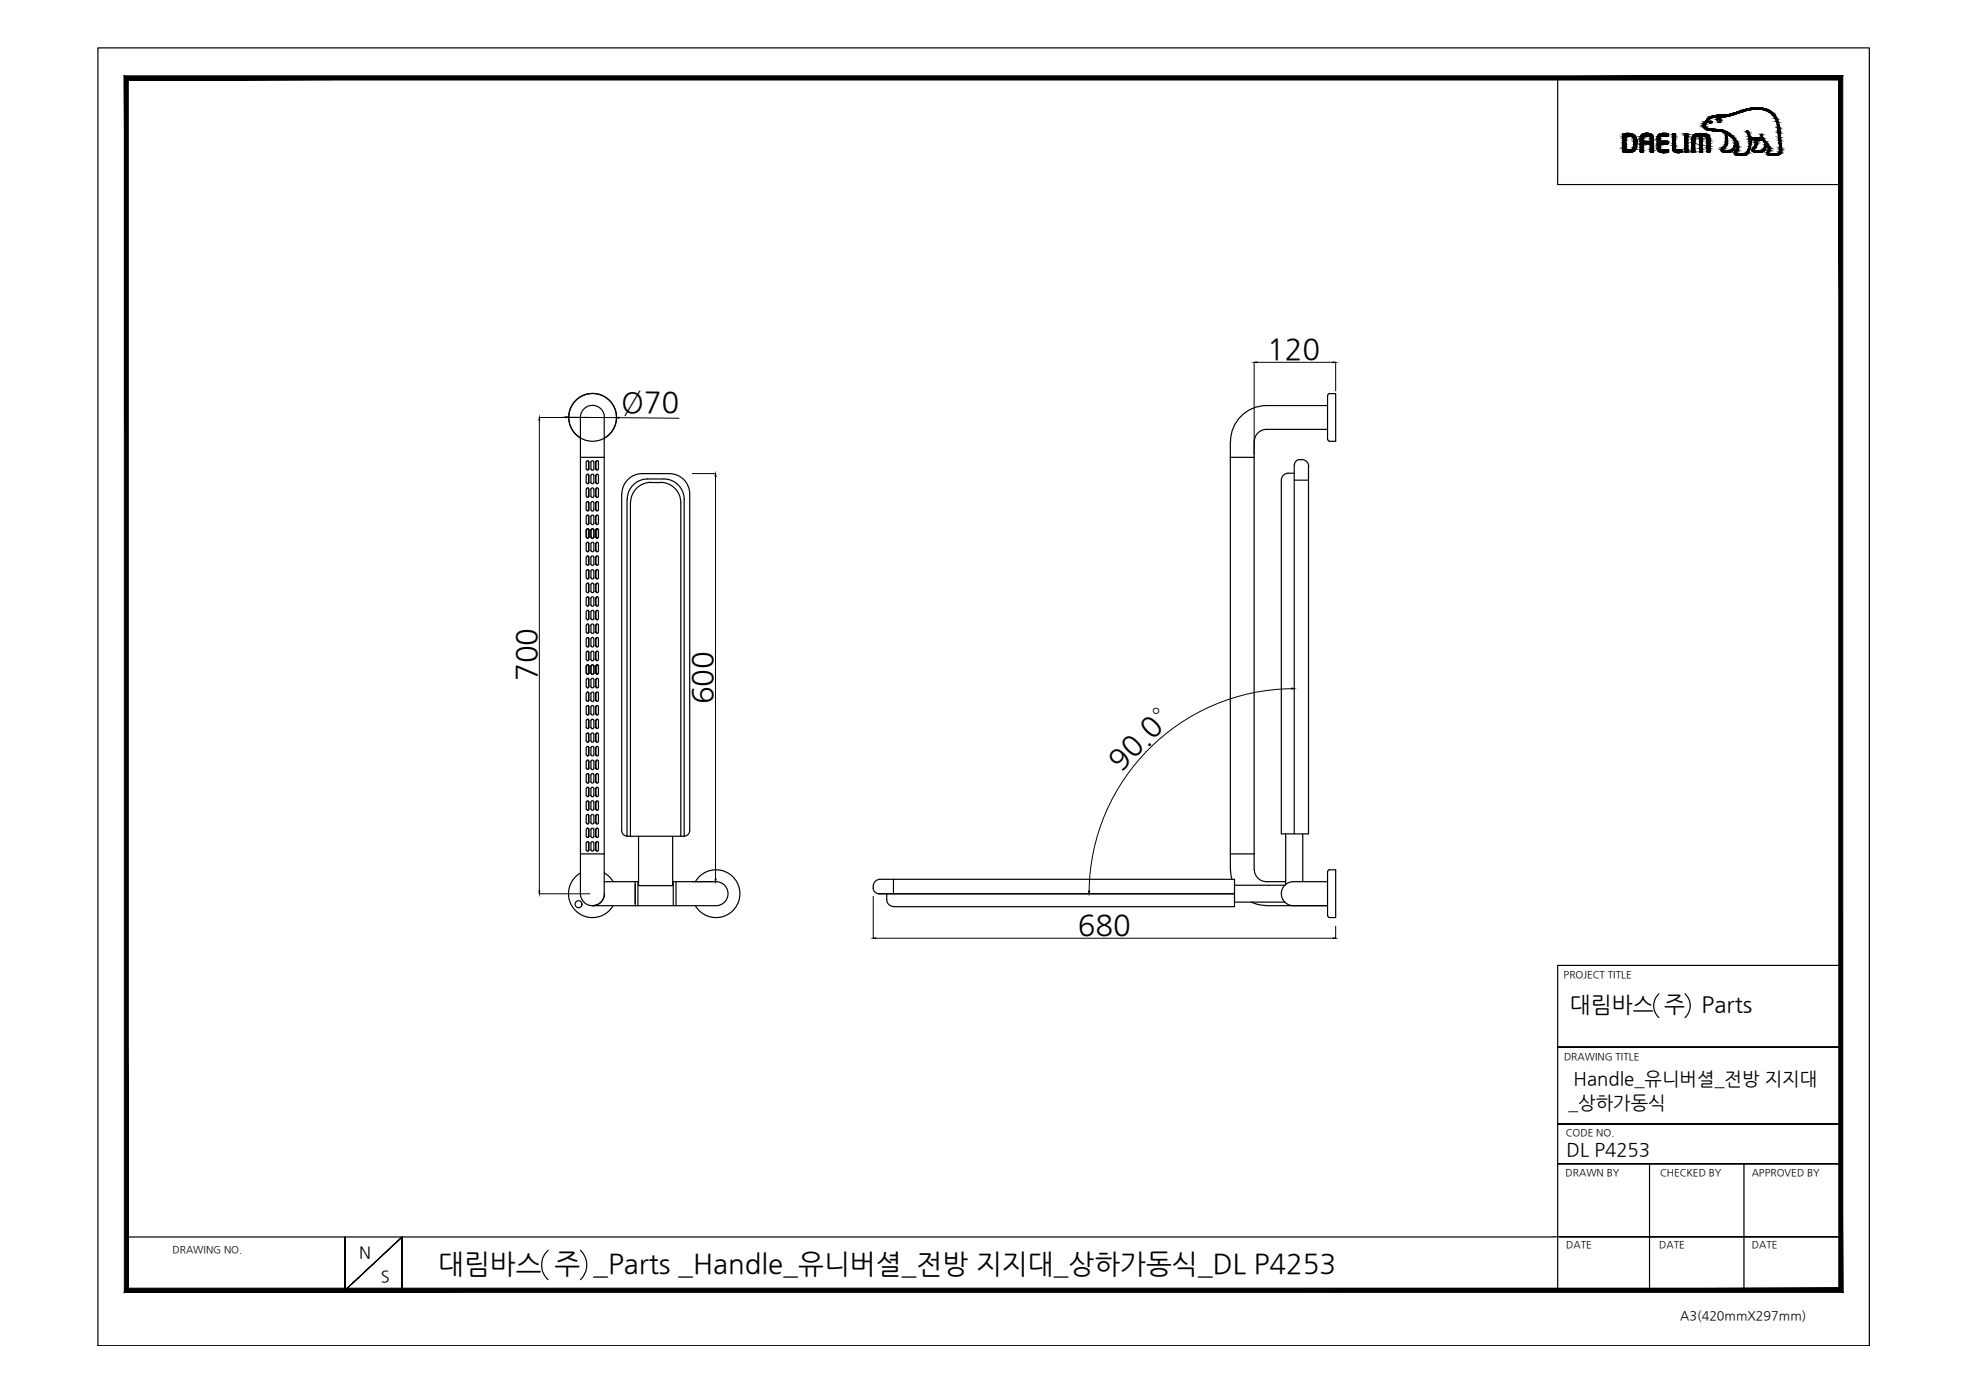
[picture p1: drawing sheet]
<svg xmlns="http://www.w3.org/2000/svg" width="420mm" height="297mm" viewBox="0 0 420 297" stroke-linecap="round" stroke-linejoin="round" font-family="sans-serif">
<defs><g id="words">
<g font-size="6.2">
<text x="270.4" y="76.7">120</text>
<text x="132.5" y="87.8" transform="rotate(1 132.5 87.8)">Ø70</text>
<text x="114.5" y="145.3" transform="rotate(-90 114.5 145.3)">700</text>
<text x="152" y="150.3" transform="rotate(-90 152 150.3)">600</text>
<text x="239.1" y="164.6" transform="rotate(-45 239.1 164.6)">90.0°</text>
<text x="230" y="199.6">680</text>
</g>
<text font-size="5.9" x="93.5" y="271.7">대림바스 주 _Parts _Handle_유니버셜_전방 지지대_상하가동식_DL P4253</text>
<g font-size="4.8">
<text x="335" y="216">대림바스 주</text>
<text x="363.1" y="216">Parts</text>
</g>
<g font-size="4">
<text x="335.8" y="231.6">Handle_유니버셜_전방 지지대</text>
<text x="334.6" y="236.6">_상하가동식</text>
<text x="334.3" y="246.8">DL P4253</text>
</g>
<g font-size="3.5">
<text x="76.6" y="268.5">N</text>
<text x="81.3" y="273.6">S</text>
</g>
<text font-size="2.7" x="358.5" y="281.6">A3(420mmX297mm)</text>
<g font-size="2.1">
<text x="333.7" y="208.6">PROJECT TITLE</text>
<text x="333.7" y="226.2">DRAWING TITLE</text>
<text x="334.1" y="242.4">CODE NO.</text>
<text x="334.1" y="251">DRAWN BY</text>
<text x="354.2" y="251">CHECKED BY</text>
<text x="373.8" y="251">APPROVED BY</text>
<text x="36.8" y="267.4">DRAWING NO.</text>
<text x="334.2" y="266.4">DATE</text>
<text x="354.1" y="266.4">DATE</text>
<text x="373.8" y="266.4">DATE</text>
</g>
</g></defs>
<!-- layer: 0 -->
<g fill="#000" stroke="#000" stroke-width=".21">
<path d="M267.6 77.3l.6-.1v.2zM284.5 77.2l.5 .1-.5 .1zM115.1 89.1l.1 .6h-.2zM120.8 88.9l.6 .1-.6 .1zM131.5 89.1l.6-.1v.3zM152.7 101.1l.1 .6h-.2zM275.6 146.8l.6 .2h-.6zM115 190.1h.2l-.1 .6zM152.6 187.6h.2l-.1 .5zM232.3 190.1h.2l-.1 .6zM186.3 200.2l.6-.1v.2zM284.5 200.1l.5 .1-.5 .1z"/>
<path d="M27.4 274.9l-.9 .9 365.9-.9zM26.5 275.8l365.9-.9 .8 .9zM392.4 17.1v257.8l.8 .9zM393.2 16.2v259.6l-.8-258.7zM27.4 17.1h365l.8-.9zM26.5 16.2h366.7l-365.8 .9zM26.5 16.2l.9 258.7v-257.8zM26.5 16.2l.9 258.7-.9 .9z"/>
</g>
<g fill="none" stroke="#000" stroke-width=".25">
<path d="M20.9 10.2h378v277h-378zM332.4 16.6v22.8h60.4M368.9 32.5h.1M123.9 97.6v84.6M123.9 93.5a5.1 5.1 0 0 1-1.3-7.7 5.1 5.1 0 0 1 7.8 0 5.1 5.1 0 0 1-1.4 7.7M125.2 98.4l.3-.1 .2 .3v1.4l-.3 .3-.3-.3zM125.4 98.3l.2 .3v1.4l-.2 .3M126.2 98.4l.4-.1 .1 .3v1.5l-.3 .2-.3-.2zM127.1 98.6v1.4M127.2 98.6v1.4M127.2 98.6l.2-.3 .3 .3v1.6l-.4 .1-.1-.3M127.4 98.3l-.2 .3"/>
<path d="M128.9 89.1v93.1M129 89.1a2.56 2.56 0 0 0-2.6-2.6 2.56 2.56 0 0 0-2.5 2.6v8.5h5M262.5 94.2v91.4M262.5 97.6h5.1M267.6 94.2l.1 91.3a2.6 2.6 0 0 0 2.6 2.6h4M276.2 99.2v78.7M277.4 98.1h.4M277.4 98.1a1.16 1.16 0 0 0-1.2 1.1M277.8 98.1a1.46 1.46 0 0 1 1.5 1.4M279.2 99.5v78.4h-5.8v-75.4M283.3 86.5h-13a7.7 7.7 0 0 0-7.7 7.7M283.3 91.6h-13a2.6 2.6 0 0 0-2.6 2.6"/>
<path d="M283.3 84.4v9.4M283.3 93.8l.4 .3M283.7 84h1.3v10.2h-1.3M283.7 84l-.4 .4M125.1 116v1.5l.3 .2 .3-.2v-1.5M125.1 110.2v1.5M125.1 113.1v1.5M125.1 114.6l.3 .2 .3-.2M125.1 113.1l.3-.3 .3 .3M125.1 111.7l.3 .2 .3-.2M125.1 110.2l.3-.3 .3 .3M125.1 116l.3-.3 .3 .3"/>
<path d="M125.2 107.2l.2-.2 .3 .3v1.5l-.3 .2-.3-.2zM125.2 104.2l.3-.1 .2 .3v1.5l-.3 .2-.3-.2zM125.2 101.3l.3-.1 .2 .3v1.5l-.3 .2-.3-.2zM125.4 112.8l.2 .3M125.4 107l.2 .3v1.5l-.2 .2M125.4 109.9l.2 .3M125.4 104.1l.2 .3v1.5l-.2 .2M125.4 101.2l.2 .3v1.5l-.2 .2M125.4 118.6l.2 .3v1.5M125.4 115.7l.2 .3M125.6 114.6l-.2 .2M125.6 111.7l-.2 .2"/>
<path d="M125.6 116v1.5l-.2 .2M125.6 110.2v1.5M125.6 113.1v1.5M125.7 110.2v1.5M125.7 113.1v1.5M126.1 113.1v1.5l.3 .3 .3-.3v-1.5M126.1 111.7v-1.5l.3-.3 .3 .3v1.5M126.1 105.9v-1.5l.3-.3 .3 .3v1.5M126.1 116v1.5l.3 .2 .3-.2v-1.5M126.1 113.1l.3-.3 .3 .3M126.1 111.7l.3 .2 .3-.2M126.1 105.9l.3 .2 .3-.2"/>
<path d="M126.1 116l.3-.3 .3 .3M126.2 101.3l.4-.1 .1 .3v1.4l-.3 .3-.3-.2zM126.2 107.2l.4-.1 .1 .2v1.5l-.3 .3-.3-.3zM126.2 118.8l.4-.1 .1 .2v1.5l-.3 .3-.3-.3zM127.1 101.5v1.5M127.1 104.4v1.5M127.1 107.3v1.5M127.1 110.2v1.5M127.1 113.1v1.5M127.1 116v1.5M127.1 118.9v1.5M127.2 101.5v1.5"/>
<path d="M127.2 104.4v1.5M127.2 107.3v1.5M127.2 110.2v1.5M127.2 113.1v1.5M127.2 116v1.5M127.2 118.9v1.5M127.2 107.3l.2-.3 .3 .3v1.6l-.4 .1-.1-.2M127.2 104.4l.2-.3 .3 .3v1.6l-.4 .1-.1-.2M127.2 101.5l.1-.3 .4 .1v1.7l-.3 .2-.2-.2M127.2 118.9l.1-.2 .4 .1v1.6M127.2 108.8l.2 .2M127.2 105.9l.2 .2"/>
<path d="M127.2 103l.2 .2M127.2 117.5l.2 .2M127.2 100l.2 .3M127.4 112.8l-.2 .3 .2-.3 .3 .3M127.4 109.9l-.2 .3 .2-.3 .3 .3M127.4 104.1l-.2 .3M127.4 107l-.2 .3M127.4 101.2l-.2 .3M127.4 118.6l-.2 .3M127.4 115.7l-.2 .3 .2-.3 .3 .3M127.7 114.6l-.3 .2-.2-.2 .2 .2M127.7 111.7l-.3 .2-.2-.2 .2 .2"/>
<path d="M127.7 116v1.6l-.4 .1-.1-.2M127.7 110.2v1.5M127.7 113.1v1.5M274.9 101h1.3M274.9 101a1.46 1.46 0 0 0-1.5 1.4M276.2 102.5h3M125.1 120.4v-1.5l.3-.3 .3 .3v1.5M125.1 121.8v1.5l.3 .2 .3-.2v-1.5M125.1 127.6v1.5l.3 .2 .3-.2v-1.5M125.1 136.3v1.5l.3 .3 .3-.3v-1.5M125.1 130.5v1.5M125.1 133.4v1.5"/>
<path d="M125.1 121.8l.3-.2 .3 .2M125.1 120.4l.3 .2 .3-.2M125.1 132l.3 .3 .3-.3M125.1 130.5l.3-.3 .3 .3M125.1 127.6l.3-.2 .3 .2M125.1 133.4l.3-.2 .3 .2M125.1 134.9l.3 .2 .3-.2M125.1 136.3l.3-.3 .3 .3M125.2 139.1l.3-.1 .2 .2v1.5l-.3 .3-.3-.3zM125.2 124.6l.3-.1 .2 .2v1.5l-.3 .3-.3-.3zM125.4 139l.2 .2v1.5l-.2 .3M125.4 121.6l.2 .2"/>
<path d="M125.4 127.4l.2 .2M125.4 124.4l.2 .3v1.5l-.2 .3M125.4 130.2l.2 .3M125.4 133.2l.2 .2M125.4 136l.2 .3M125.6 120.4l-.2 .2M125.6 132l-.2 .3M125.6 134.9l-.2 .2M125.6 121.8v1.5l-.2 .2M125.6 127.6v1.5l-.2 .2M125.6 136.3v1.5l-.2 .3M125.6 130.5v1.5"/>
<path d="M125.6 133.4v1.5M125.7 130.5v1.5M125.7 133.4v1.5M126.1 133.4v1.5l.3 .3 .3-.3v-1.5M126.1 136.4v1.4l.3 .3 .3-.3v-1.4M126.1 126.2v-1.5l.3-.3 .3 .3v1.5M126.1 127.6v1.5M126.1 130.5v1.5M126.1 133.4l.3-.2 .3 .2M126.1 136.3l.3-.3 .3 .3M126.1 126.2l.3 .3 .3-.3M126.1 130.5l.3-.3 .3 .3"/>
<path d="M126.1 129.1l.3 .3 .3-.3M126.1 127.6l.3-.2 .3 .2M126.1 132l.3 .3 .3-.3M126.2 139.1l.4-.1 .1 .2v1.5l-.3 .3-.3-.3zM126.2 121.7l.4-.1 .1 .2v1.5l-.3 .2-.3-.2zM126.7 127.6v1.5M126.7 130.5v1.5M127.1 121.8v1.5M127.1 124.7v1.5M127.1 127.6v1.5M127.1 130.5v1.5M127.1 133.4v1.5"/>
<path d="M127.1 136.3v1.5M127.1 139.2v1.5M127.2 121.8v1.5M127.2 124.7v1.5M127.2 127.6v1.5M127.2 130.5v1.5M127.2 133.4v1.5M127.2 136.3v1.5M127.2 139.2v1.5M127.2 139.2l.2-.2 .3 .2v1.7h-.4l-.1-.2M127.2 124.7l.1-.2 .4 .1v1.6l-.3 .3-.2-.3M127.2 123.3l.2 .2"/>
<path d="M127.2 126.2l.2 .3M127.2 129.1l.2 .2M127.2 137.8l.2 .3M127.4 139l-.2 .2M127.4 121.6l-.2 .2 .2-.2 .3 .2M127.4 127.4l-.2 .2 .2-.2 .3 .2M127.4 124.4l-.2 .3M127.4 130.2l-.2 .3 .2-.3 .3 .3M127.4 133.2l-.2 .2 .2-.2 .3 .2M127.4 136l-.2 .3 .2-.3 .3 .3M127.7 120.4l-.3 .2-.2-.2 .2 .2M127.7 132l-.3 .3-.2-.3 .2 .3"/>
<path d="M127.7 134.9l-.3 .2-.2-.2 .2 .2M127.7 121.8v1.6l-.4 .1-.1-.2M127.7 127.6v1.6l-.4 .1-.1-.2M127.7 136.3v1.6l-.4 .1-.1-.2M127.7 130.5v1.5M127.7 133.4v1.5M125.1 142.2v1.4l.3 .3 .3-.3v-1.4M125.1 156.6v1.5l.3 .3 .3-.3v-1.5M125.1 155.3v-1.6l.3-.2 .3 .2v1.6M125.1 150.8v1.5l.3 .3 .3-.3v-1.5M125.1 145v1.5M125.1 148v1.4"/>
<path d="M125.1 142.1l.3-.2 .3 .2M125.1 156.7l.3-.3 .3 .3M125.1 155.2l.3 .3 .3-.3M125.1 149.4l.3 .3 .3-.3M125.1 150.8l.3-.2 .3 .2M125.1 146.5l.3 .3 .3-.3M125.1 145l.3-.2 .3 .2M125.1 147.9l.3-.2 .3 .2M125.2 159.4l.3-.1 .2 .2v1.5l-.3 .3-.3-.2zM125.4 141.9l.2 .2M125.4 159.3l.2 .2v1.6l-.2 .2M125.4 153.5l.2 .2v1.6"/>
<path d="M125.4 156.4l.2 .3M125.4 150.6l.2 .2M125.4 144.8l.2 .2M125.4 147.7l.2 .2M125.6 155.2l-.2 .3M125.6 149.4l-.2 .3M125.6 146.5l-.2 .3M125.6 142.2v1.4l-.2 .3M125.6 156.6v1.5l-.2 .3M125.6 150.8v1.5l-.2 .3M125.6 145v1.5M125.6 148v1.4"/>
<path d="M125.7 145v1.5M125.7 148v1.4M126.1 150.8v1.5l.3 .3 .3-.3v-1.5M126.1 146.5v-1.5l.3-.2 .3 .2v1.5M126.1 148v1.5M126.1 149.4l.3 .3 .3-.3M126.1 150.8l.3-.2 .3 .2M126.1 146.5l.3 .3 .3-.3M126.1 148l.3-.3 .3 .3M126.2 142l.4-.1 .1 .3v1.4l-.3 .3-.3-.3zM126.2 156.5l.4-.1 .1 .3v1.4l-.3 .3-.3-.3zM126.2 153.6l.4-.1 .1 .3v1.4l-.3 .3-.3-.3z"/>
<path d="M126.7 148v1.5M127.1 142.2v1.4M127.1 145v1.5M127.1 148v1.4M127.1 150.8v1.5M127.1 153.8v1.5M127.1 156.6v1.5M127.1 159.6v1.5M127.2 142.2v1.4M127.2 145v1.5M127.2 148v1.4M127.2 150.8v1.5"/>
<path d="M127.2 153.8v1.5M127.2 156.6v1.5M127.2 159.6v1.5M127.2 159.5l.1-.2 .4 .1v1.7l-.3 .2-.2-.3M127.2 153.7l.1-.2 .4 .1v1.7M127.2 143.6l.2 .3M127.2 140.7l.2 .3M127.2 158.1l.2 .3M127.2 152.3l.2 .3M127.4 141.9l-.2 .2 .2-.2 .3 .2M127.4 156.4l-.2 .3 .2-.3 .3 .3M127.4 159.3l-.2 .2"/>
<path d="M127.4 153.5l-.2 .2M127.4 150.6l-.2 .2 .2-.2 .3 .2M127.4 144.8l-.2 .2 .2-.2 .3 .2M127.4 147.7l-.2 .2 .2-.2 .3 .2M127.7 155.2l-.3 .3-.2-.3 .2 .3M127.7 149.4l-.3 .3-.2-.3 .2 .3M127.7 146.5l-.3 .3-.2-.3 .2 .3M127.7 142.2v1.5l-.4 .1-.1-.2M127.7 156.6v1.7h-.4l-.1-.2M127.7 150.8v1.7h-.4l-.1-.2M127.7 145v1.5M127.7 148v1.4"/>
<path d="M125.1 162.5v1.4l.3 .3 .3-.3v-1.4M125.1 165.4v1.4M125.1 168.3v1.5M125.1 165.3l.3-.2 .3 .2M125.1 166.8l.3 .3 .3-.3M125.1 169.7l.3 .3 .3-.3M125.1 168.3l.3-.3 .3 .3M125.1 162.5l.3-.3 .3 .3M125.2 179.7l.3-.1 .2 .3v1.5l-.3 .2-.3-.2zM125.2 176.8l.3-.1 .2 .3v1.4l-.3 .3-.3-.3zM125.2 173.9l.3-.1 .2 .3v1.5l-.3 .2-.3-.2zM125.2 171l.2-.1 .3 .3v1.4l-.3 .3-.3-.3z"/>
<path d="M125.4 179.6l.2 .3v1.5l-.2 .2M125.4 176.7l.2 .3v1.4l-.2 .3M125.4 173.8l.2 .3v1.5l-.2 .2M125.4 170.9l.2 .3v1.4l-.2 .3M125.4 168l.2 .3M125.4 165.1l.2 .2M125.4 162.2l.2 .3M125.6 166.8l-.2 .3M125.6 169.7l-.2 .3M125.6 162.5v1.4l-.2 .3M125.6 165.4v1.4M125.6 168.3v1.5"/>
<path d="M125.7 165.4v1.4M125.7 168.3v1.5M126.1 178.5v-1.5l.3-.3 .3 .3v1.5M126.1 166.8v-1.5l.3-.2 .3 .2v1.5M126.1 168.3v1.4l.3 .3 .3-.3v-1.4M126.1 171.2v1.4l.3 .3 .3-.3v-1.4M126.1 161.1v-1.5l.3-.3 .3 .3v1.5M126.1 164v-1.5l.3-.3 .3 .3v1.5M126.1 178.5l.3 .2 .3-.2M126.1 166.8l.3 .3 .3-.3M126.1 171.1l.3-.2 .3 .2M126.1 168.3l.3-.3 .3 .3"/>
<path d="M126.1 161l.3 .3 .3-.3M126.1 163.9l.3 .3 .3-.3M126.2 173.9l.4-.1 .1 .3v1.4l-.3 .3-.3-.3zM127.1 162.5v1.4M127.1 165.4v1.4M127.1 168.3v1.5M127.1 171.2v1.4M127.1 174.1v1.5M127.1 177v1.4M127.1 179.9v1.5M127.2 162.5v1.4M127.2 165.4v1.4"/>
<path d="M127.2 168.3v1.5M127.2 171.2v1.4M127.2 174.1v1.5M127.2 177v1.4M127.2 179.9v1.5M127.2 179.9l.1-.3 .4 .1v1.7l-.3 .2-.2-.2M127.2 177l.2-.3 .3 .3v1.6l-.4 .1-.1-.3M127.2 174.1l.1-.3 .4 .1v1.7l-.3 .2-.2-.2M127.2 171.2l.2-.3 .3 .3v1.6l-.4 .1-.1-.3M127.2 178.4l.2 .3M127.2 175.6l.2 .2M127.2 172.6l.2 .3"/>
<path d="M127.2 161l.2 .3M127.2 163.9l.2 .3M127.4 179.6l-.2 .3M127.4 176.7l-.2 .3M127.4 173.8l-.2 .3M127.4 168l-.2 .3 .2-.3 .3 .3M127.4 165.1l-.2 .2 .2-.2 .3 .2M127.4 170.9l-.2 .3M127.4 162.2l-.2 .3 .2-.3 .3 .3M127.7 166.8l-.3 .3-.2-.3 .2 .3M127.7 169.7l-.3 .3-.2-.3 .2 .3M127.7 162.5v1.5l-.4 .1-.1-.2"/>
<path d="M127.7 165.4v1.4M127.7 168.3v1.5M136.3 178.4v10.6h7.2v-10.6M274.3 177.9v10.8M278 177.9v10.2M123.9 186.3a5.1 5.1 0 0 0-1.1 8 5.1 5.1 0 0 0 8-1M126.1 181.4v-1.5l.3-.3 .3 .3v1.5M126.1 181.3l.3 .3 .3-.3M127.2 181.4l.2 .2M128.9 190.7v-8.5h-5v8.5a2.56 2.56 0 0 0 2.5 2.6 2.56 2.56 0 0 0 2.6-2.6 2.56 2.56 0 0 1-2.6 2.6M128.9 188.1h7.4M129 186.3l1.2 1 .6 .9"/>
<path d="M135.5 188.1v5.2M136.1 188.1v5.2M143.5 188.1h9.3a2.56 2.56 0 0 1 2.5 2.6 2.56 2.56 0 0 1-2.5 2.6h-26.4M143.7 188.1v5.2M144.3 188.1v5.2M148.4 188.2a5.1 5.1 0 0 1 7.7-1.4 5.1 5.1 0 0 1 0 7.8 5.1 5.1 0 0 1-7.7-1.3M187.5 190.7h75.9M187.5 190.7a1.54 1.54 0 0 1-1.2-1.7 1.54 1.54 0 0 1 1.5-1.4h75.6v5.9h-72.7M189.2 190.7a2.26 2.26 0 0 0 .6 2.5l.9 .2M190.7 187.6v3.1M262.5 182.2h5.1M262.6 185.5l.3 2.1"/>
<path d="M263.4 188.9h10.8M263.4 192.5h10.8M267 192.5l1.6 .5 1.7 .2M270.2 193.3h13.1M283.3 188.1h-7.3a2.56 2.56 0 0 0-2.6 2.6 2.56 2.56 0 0 0 2.6 2.6M283.3 186v9.4M283.3 195.4l.4 .4M283.7 185.6h1.3v10.2h-1.3M283.7 185.6l-.4 .4M354 212.1a3.5 3.5 0 0 0 0 5M359.6 212.1a3.5 3.5 0 0 1 0 5M392.8 206h-60.4v69.7"/>
<path d="M332.4 223.4h60.4h-60.4M332.4 239.9h60.4h-60.4M332.4 248.3h60.4h-60.4M352 248.3v27M372.1 248.3v27M27 275.3h.1M27 264h304.4M73.6 264v11.4l12.2-11.4-12.2 11.4zM85.8 275.4v-11.4v11.4M117 266.8a4.3 4.3 0 0 0 0 6.3M123.9 266.8a4.3 4.3 0 0 1 0 6.3M331.4 263.9h61.4h-59.9"/>
<path d="M341 275.3h51.8"/>
<circle cx="126.5" cy="89.1" r="5.1"/>
<circle cx="123.5" cy="192.9" r=".74"/>
</g>
<g fill="none" stroke="#000" stroke-width=".21">
<path d="M267.6 77.3v19.7M268.2 77.3h16.3M285 77.3v6.1M115.1 89.1h10.6M115.1 89.7v100.4M120.2 89h.6M121.4 89l10.1 .1M132.1 89.1l12.8 .2M147.7 101.1h5M152.7 101.7v85.9M275.6 147a43.8 43.8 0 0 0-43.2 43.1M115.1 190.7h10.7"/>
<path d="M147.7 188.1h5M186.3 191.3v8.9M285 197.7v2.5M186.9 200.2h97.6"/>
</g>
<!-- layer: PV -->
<path d="M132.7 105.4v71.9M133.8 106.6v71.8h12.2v-71.8M133.8 106.5a4.3 4.3 0 0 1 4.4-4.3h3.4a4.3 4.3 0 0 1 4.4 4.3M137 101.1h5.8M137 101.1a4.3 4.3 0 0 0-4.3 4.3M138.9 103h2M138.9 102.9a4.3 4.3 0 0 0-4.3 4.4l-.1 71.1M140.9 102.9a4.3 4.3 0 0 1 4.4 4.4v71.1M142.8 101.1a4.3 4.3 0 0 1 4.4 4.3v71.9M132.7 177.2a1.16 1.16 0 0 0 1.1 1.2M147.2 177.2a1.16 1.16 0 0 1-1.2 1.2" fill="none" stroke="#000" stroke-width=".25"/>
<g fill="#000" stroke="#000" stroke-width=".21">
<path d="M346.3 32.3h2.3zM346.3 28.7h2.3zM346.7 32.5h1.3zM346.7 28.5h1.3zM346.9 28.5h.9zM347.6 32h1.3zM348.1 29.1h.9zM350 29.5h.7zM351.6 29h1.1zM354.1 32.4h2zM354.1 28.6h2zM354.4 28.5h1.7z"/>
<path d="M354.8 32.6h.3zM354.8 28.5h.4zM355 29.1h1zM357.5 32.5h1.4zM357.8 32.6h.7zM362.7 28.5h.6zM362.7 32.5h.5zM364.3 25.4h.5zM364.9 25.9h.3zM365.1 27.9h2.8zM366.2 24.7h3.2zM366.3 24.6h3.1z"/>
<path d="M366.3 25.5h.3zM366.8 24.6h2.7zM366.8 25.2h.1zM367.3 24.6h2.2zM374.6 23h.8zM374.9 29.8h1.6zM375.4 29.8h.6zM375.8 29.5h.4zM375.9 28.7h.1zM376 29.8h.5z"/>
<path d="M346.3 29h1.2zM346.3 29h1.2z"/>
<path d="M346.3 32h1.2zM346.3 32h1.2z"/>
<path d="M346.7 32.5h1.1zM346.9 32.5h.9z"/>
<path d="M346.3 29.1h.6zM346.3 29.1h.6z"/>
<path d="M346.3 29.1l.6 .2v-.2zM346.3 29.1l.6 .2h-.6z"/>
<path d="M346.3 29.3h.6zM346.3 29.3h.6z"/>
<path d="M346.3 29.3l.6 .3v-.3zM346.3 29.3l.6 .3h-.6z"/>
<path d="M346.3 29.6l.6 .3v-.3zM346.3 29.6l.6 .3h-.6z"/>
<path d="M346.3 29.9l.6 .1v-.1zM346.3 29.9l.6 .1h-.6z"/>
<path d="M346.3 30l.6 .5v-.5zM346.3 30l.6 .5h-.6z"/>
<path d="M346.3 30.5l.6 .3v-.3zM346.3 30.5l.6 .3h-.6z"/>
<path d="M346.3 30.8l.6 .4v-.4zM346.3 30.8l.6 .4h-.6zM346.3 31.2h.6zM346.3 31.2h.6z"/>
<path d="M346.3 31.2l.6 .4v-.4zM346.3 31.2l.6 .4h-.6z"/>
<path d="M346.3 31.6l.6 .2v-.2zM346.3 31.6l.6 .2h-.6z"/>
<path d="M346.3 31.8h.6zM346.3 31.8h.6z"/>
<path d="M346.3 31.8l.6 .2v-.2zM346.3 31.8l.6 .2h-.6zM346.3 32h.6zM346.3 32h.6z"/>
<path d="M346.3 32h.6zM346.3 32h.6z"/>
<path d="M346.3 32h.7zM346.3 32h.7z"/>
<path d="M346.3 29h.9zM346.3 29h1.2z"/>
<path d="M346.3 29h.9zM346.3 29l.6 .1zM346.3 29.1h.6zM346.3 29.1h.6z"/>
<path d="M346.3 32h1zM346.3 32h1z"/>
<path d="M346.3 32h1.2zM346.3 32h1.2z"/>
<path d="M346.3 29h1.2zM346.3 29h1.2z"/>
<path d="M346.3 32h1.2zM346.3 32h1.2z"/>
<path d="M346.9 28.5h1.1zM346.7 28.5h1.3zM346.7 28.5h1.3z"/>
<path d="M346.7 28.5h1.4zM346.5 28.5h1.6z"/>
<path d="M346.5 28.5h1.8zM346.4 28.5h1.9z"/>
<path d="M346.5 32.5h1.6zM346.5 32.5h1.5zM346.7 32.5h1.3z"/>
<path d="M346.4 28.5l1.9 .1zM346.4 28.5l1.9 .1z"/>
<path d="M346.4 32.4h1.9zM346.4 32.4l1.7 .1z"/>
<path d="M346.4 28.6l2.2 .1-.3-.1zM346.4 28.6l2.2 .1h-2.3zM346.3 28.7h2.3z"/>
<path d="M346.3 28.7l2.3 .1zM346.3 28.7l2.3 .1z"/>
<path d="M346.3 32.3l2 .1 .3-.1zM346.3 32.3l2 .1h-1.9zM346.4 32.4h1.9zM346.4 32.4h1.9z"/>
<path d="M346.3 28.8l2.5 .1-.2-.1zM346.3 28.8l2.5 .1h-2.5z"/>
<path d="M346.3 32.3h2.3zM346.3 32.3h2.3zM346.3 32.3h2.3z"/>
<path d="M346.3 32.1h2.5zM346.3 32.1h2.6z"/>
<path d="M346.3 32.1l2.3 .2 .2-.2zM346.3 32.1l2.3 .2h-2.3z"/>
<path d="M346.3 28.9h2.6zM346.3 28.9h2.6z"/>
<path d="M346.3 28.9l2.6 .1v-.1zM346.3 28.9l2.6 .1h-2.6z"/>
<path d="M347.5 29h1.4zM347.5 29h1.4z"/>
<path d="M347.6 29h1.3zM347.6 29h1.3z"/>
<path d="M347.6 29h1.3zM347.6 29h1.3z"/>
<path d="M347.8 29l1.2 .1-.1-.1zM347.8 29l1.2 .1zM348.1 29.1h.9z"/>
<path d="M347.7 32h1.2zM347.6 32h1.3zM347.5 32h1.4z"/>
<path d="M346.3 32l2.6 .1v-.1zM346.3 32l2.6 .1h-2.6z"/>
<path d="M348.1 31.9h.9zM347.7 32h1.2z"/>
<path d="M348.2 29.1l.9 .2-.1-.2zM348.2 29.1l.9 .2h-.7z"/>
<path d="M348.1 31.9h.9zM348.1 31.9h.9z"/>
<path d="M348.3 31.8h.8zM348.1 31.9h.9z"/>
<path d="M348.4 29.3l.8 .1-.1-.1zM348.4 29.3l.8 .1h-.7z"/>
<path d="M348.5 29.4l.7 .1zM348.5 29.4l.7 .1z"/>
<path d="M348.5 31.6l.6 .2 .1-.2zM348.5 31.6l.6 .2h-.8z"/>
<path d="M348.6 29.5l.6 .3v-.3zM348.6 29.5l.6 .3h-.6z"/>
<path d="M348.5 31.6h.7zM348.5 31.6h.7z"/>
<path d="M348.6 29.8l.7 .1-.1-.1zM348.6 29.8l.7 .1h-.7z"/>
<path d="M348.6 31.3l.6 .3v-.3zM348.6 31.3l.6 .3h-.7z"/>
<path d="M348.6 29.9l.7 .2v-.2zM348.6 29.9l.7 .2h-.7z"/>
<path d="M348.6 30.1l.7 .1zM348.6 30.1l.7 .1zM348.6 30.2h.7zM348.6 30.2h.7zM348.6 30.2h.7zM348.6 30.2h.7zM348.6 30.2h.7zM348.6 30.2h.7z"/>
<path d="M348.6 30.2h.7zM348.6 30.2h.7z"/>
<path d="M348.6 30.2l.7 .1zM348.6 30.2l.7 .1z"/>
<path d="M348.6 30.3l.7 .2v-.2zM348.6 30.3l.7 .2h-.7z"/>
<path d="M348.6 30.5l.7 .1v-.1zM348.6 30.5l.7 .1h-.7z"/>
<path d="M348.6 30.6l.7 .1v-.1zM348.6 30.6l.7 .1h-.7z"/>
<path d="M348.6 30.7l.7 .1zM348.6 30.7l.7 .1z"/>
<path d="M348.6 30.8h.7zM348.6 30.8h.7z"/>
<path d="M348.6 30.8l.7 .1zM348.6 30.8l.7 .1z"/>
<path d="M348.6 30.9l.6 .4 .1-.4zM348.6 30.9l.6 .4h-.6zM348.6 31.3h.6zM348.6 31.3h.6z"/>
<path d="M350 29.6h.7zM350 29.6h.7zM350 29.6h.7zM350 29.6h.7z"/>
<path d="M350.2 32.5h.3zM350.2 32.5h.3z"/>
<path d="M350.1 32.5h.4zM350.1 32.5h.4z"/>
<path d="M350.1 32.5h.5zM350.1 32.5h.4z"/>
<path d="M350 32.4h.6zM350 32.4l.6 .1z"/>
<path d="M350 29.3l.7 .2v-.2zM350 29.3l.7 .2h-.7zM350 29.5h.7z"/>
<path d="M350 29.5l.7 .1zM350 29.5l.7 .1zM350 29.6h.7zM350 29.6h.7z"/>
<path d="M350 29.6h.7zM350 29.6h.7zM350 29.6h.7zM350 29.6h.7z"/>
<path d="M350 29.6l.7 .3v-.3zM350 29.6l.7 .3h-.7zM350 29.9h.7zM350 29.9h.7z"/>
<path d="M350 29.9l.7 .2v-.2zM350 29.9l.7 .2h-.7z"/>
<path d="M350 30.1l.7 .1zM350 30.1l.7 .1z"/>
<path d="M350 30.7l.7 .1zM350 30.7l.7 .1z"/>
<path d="M350 30.8l.7 .2v-.2zM350 30.8l.7 .2h-.7z"/>
<path d="M350 31l.7 .4v-.4zM350 31l.7 .4h-.7z"/>
<path d="M350 31.4l.7 .1zM350 31.4l.7 .1z"/>
<path d="M350 31.5l.7 .4v-.4zM350 31.5l.7 .4h-.7z"/>
<path d="M350 31.9h.7zM350 31.9h.7z"/>
<path d="M350 31.9l.7 .2v-.2zM350 31.9l.7 .2h-.7z"/>
<path d="M350 32.1l.7 .1zM350 32.1l.7 .1z"/>
<path d="M350 32.2l.7 .1zM350 32.2l.7 .1z"/>
<path d="M350 32.3h.7zM350 32.3h.7z"/>
<path d="M350 32.3l.7 .1zM350 32.3l.7 .1zM350 32.4h.7zM350 32.4h.7z"/>
<path d="M350 32.4h.7zM350 32.4h.7z"/>
<path d="M350 32.4h.7zM350 32.4h.6z"/>
<path d="M350.1 29.2l.6 .1 .1-.1zM350.1 29.2l.6 .1h-.7z"/>
<path d="M350.1 29.1h.7zM350.1 29.1h.8z"/>
<path d="M350.1 29.1h.7zM350.1 29.1l.7 .1z"/>
<path d="M350.1 29.1h.9zM350.1 29.1h.8z"/>
<path d="M350.1 29h1.2zM350.1 29l.9 .1z"/>
<path d="M351.3 28.5h.3zM351.2 28.5h.4z"/>
<path d="M351.2 28.5h.4zM351.1 28.5h.5z"/>
<path d="M351.1 28.5h.7zM351 28.5h.8z"/>
<path d="M351 28.5h.8zM351 28.5h.8z"/>
<path d="M351 28.5h1.1zM350.8 28.5h1.3z"/>
<path d="M350.8 28.5h1.4zM350.6 28.5h1.6z"/>
<path d="M352.2 29.6h.6zM352.2 29.6h.6z"/>
<path d="M350.6 28.5l1.8 .2-.2-.2zM350.4 28.7l.2-.2 1.8 .2z"/>
<path d="M350.4 28.7l2.1 .1zM350.3 28.8h2.2z"/>
<path d="M350.3 28.8l2.4 .1-.2-.1zM350.3 28.8l2.4 .1h-2.5z"/>
<path d="M350.2 28.9l2.5 .1zM350.2 28.9l2.5 .1z"/>
<path d="M351.6 29h1.1zM351.6 29h1.1zM351.6 29h1.1z"/>
<path d="M351.7 29l1 .1zM351.7 29l1 .1z"/>
<path d="M351.9 29.1h.8zM351.9 29.1h.8z"/>
<path d="M352.2 32.5h.5zM352.2 32.5h.5z"/>
<path d="M352.2 32.5h.5zM352.2 32.5h.4z"/>
<path d="M352 29.1l.7 .2v-.2zM352 29.1l.7 .2h-.6z"/>
<path d="M352.1 29.3l.7 .1zM352.1 29.3l.7 .1z"/>
<path d="M352.2 29.4h.6zM352.2 29.4h.6z"/>
<path d="M352.2 29.4l.6 .2v-.2zM352.2 29.4l.6 .2h-.6zM352.2 29.6h.6zM352.2 29.6h.6z"/>
<path d="M352.2 29.6h.6zM352.2 29.6h.6z"/>
<path d="M352.2 29.6l.6 .1zM352.2 29.6l.6 .1zM352.2 29.7h.6zM352.2 29.7h.6z"/>
<path d="M352.2 29.7l.6 .2v-.2zM352.2 29.7l.6 .2h-.6z"/>
<path d="M352.2 29.9h.6zM352.2 29.9h.6z"/>
<path d="M352.2 29.9l.6 .2v-.2zM352.2 29.9l.6 .2h-.6z"/>
<path d="M352.2 30.1l.6 .1zM352.2 30.1l.6 .1z"/>
<path d="M350 30.2h2.8zM350 30.2h2.8z"/>
<path d="M350 30.2h2.8zM350 30.2h2.8z"/>
<path d="M350 30.2l2.8 .4v-.4zM350 30.2l2.8 .4h-2.8z"/>
<path d="M350 30.6l2.8 .1zM350 30.6l2.8 .1z"/>
<path d="M352.2 30.7l.6 .1zM352.2 30.7l.6 .1z"/>
<path d="M352.2 30.8l.6 .1v-.1zM352.2 30.8l.6 .1h-.6z"/>
<path d="M352.2 30.9l.6 .2v-.2zM352.2 30.9l.6 .2h-.6zM352.2 31.1h.6zM352.2 31.1h.6z"/>
<path d="M352.2 31.1l.6 .5v-.5zM352.2 31.1l.6 .5h-.6z"/>
<path d="M352.2 31.6h.6zM352.2 31.6h.6z"/>
<path d="M352.2 31.6l.6 .3v-.3zM352.2 31.6l.6 .3h-.6z"/>
<path d="M352.2 31.9l.6 .2v-.2zM352.2 31.9l.6 .2h-.6z"/>
<path d="M352.2 32.1l.6 .1zM352.2 32.1l.6 .1z"/>
<path d="M352.2 32.2l.6 .1zM352.2 32.2l.6 .1z"/>
<path d="M352.2 32.3l.6 .1zM352.2 32.3l.6 .1zM352.2 32.4h.6zM352.2 32.4h.6z"/>
<path d="M352.2 32.4h.6zM352.2 32.4h.6zM352.2 32.4h.6zM352.2 32.4h.6z"/>
<path d="M352.2 32.4h.6zM352.2 32.4l.5 .1z"/>
<path d="M353.7 29.1h1.2zM353.7 29.1h1.2z"/>
<path d="M353.6 29.4l.7 .1zM353.6 29.4l.7 .1z"/>
<path d="M353.6 29.5h.7zM353.6 29.5h.7zM353.6 29.5h.7zM353.6 29.5h.7zM353.6 29.5h.7zM353.6 29.5h.7z"/>
<path d="M353.6 29.5l.7 .1zM353.6 29.5l.7 .1z"/>
<path d="M353.6 29.6h.7zM353.6 29.6h.7z"/>
<path d="M353.6 29.6l.7 .3v-.3zM353.6 29.6l.7 .3h-.7z"/>
<path d="M353.6 29.9l.7 .1v-.1zM353.6 29.9l.7 .1h-.7z"/>
<path d="M353.6 30l.7 .1zM353.6 30l.7 .1z"/>
<path d="M353.6 30.1l.7 .1zM353.6 30.1l.7 .1z"/>
<path d="M353.6 30.7l.7 .1zM353.6 30.7l.7 .1z"/>
<path d="M353.6 30.8l.7 .2v-.2zM353.6 30.8l.7 .2h-.7z"/>
<path d="M353.6 31l.7 .1v-.1zM353.6 31l.7 .1h-.7z"/>
<path d="M353.6 31.1l.7 .2v-.2zM353.6 31.1l.7 .2h-.7z"/>
<path d="M353.6 31.3l.7 .1zM353.6 31.3l.7 .1z"/>
<path d="M353.6 31.4l.7 .1zM353.6 31.4l.7 .1z"/>
<path d="M353.6 31.5h.7zM353.6 31.5h.7zM353.6 31.5h.7zM353.6 31.5h.7z"/>
<path d="M353.6 31.5l.7 .1v-.1zM353.6 31.5l.7 .1h-.7z"/>
<path d="M353.6 31.6l.7 .2v-.2zM353.6 31.6l.7 .2h-.7z"/>
<path d="M353.6 29.2l.7 .2v-.2zM353.6 29.2l.7 .2h-.7z"/>
<path d="M353.6 31.8h.7zM353.6 31.8h.7z"/>
<path d="M353.7 31.8l.7 .1zM353.7 31.8l.7 .1z"/>
<path d="M353.7 29.1h.7zM353.7 29.1l.6 .1zM353.6 29.2h.7zM353.6 29.2h.7z"/>
<path d="M353.7 31.9l.8 .1zM353.7 31.9l.8 .1z"/>
<path d="M353.7 29.1h.8zM353.7 29.1h.7z"/>
<path d="M353.7 29.1h1zM353.7 29.1h1.2z"/>
<path d="M353.7 29.1h1zM353.7 29.1h.8z"/>
<path d="M353.7 32h1.1zM353.7 32h1.1z"/>
<path d="M354.8 32.6h.2zM354.9 32.6h.1z"/>
<path d="M353.7 32h1.1zM353.7 32h1.1z"/>
<path d="M354.9 29.1h1.2zM354.9 29.1h1.2z"/>
<path d="M353.7 32h1.2zM353.7 32h1.2z"/>
<path d="M354.8 32.6h.3zM354.8 32.6h.4z"/>
<path d="M354.8 28.5h.8zM354.7 28.5h.9z"/>
<path d="M355.3 29.1h.7zM355.8 29.1h.2zM355.3 29.1h.7z"/>
<path d="M354.7 28.5h1.2zM354.5 28.5h1.4z"/>
<path d="M354.7 32.6h.9zM354.7 32.6h.5z"/>
<path d="M353.6 30.7h2.2zM353.6 30.7h2.2zM353.6 30.7h2.2zM353.6 30.7h2.3z"/>
<path d="M354.5 28.5h1.4zM354.4 28.5h1.5z"/>
<path d="M353.6 30.2h2.3zM353.6 30.2h2.3z"/>
<path d="M354.6 32.5h1.3zM354.6 32.5l1 .1z"/>
<path d="M353.6 30.2h2.3zM353.6 30.2h2.3z"/>
<path d="M353.6 30.2h2.4zM353.6 30.2h2.4z"/>
<path d="M354.5 32.5h1.4zM354.5 32.5h1.4z"/>
<path d="M353.6 30.7h2.4zM353.6 30.7h2.3z"/>
<path d="M354.4 28.5h1.6zM354.4 28.5h1.6z"/>
<path d="M354.4 28.5h1.7zM354.4 28.5h1.7zM354.4 28.5h1.7z"/>
<path d="M353.6 30.2l2.5 .1zM353.6 30.2l2.5 .1z"/>
<path d="M353.6 30.6h2.4zM353.6 30.6l2.4 .1z"/>
<path d="M353.7 32h2.4zM353.7 32h2.4z"/>
<path d="M354.4 32.5h1.6zM354.4 32.5h1.6zM354.4 32.5h1.6zM354.4 32.5h1.7z"/>
<path d="M354.4 32.5h1.6zM354.4 32.5h1.5z"/>
<path d="M354.4 28.5l1.7 .1zM354.1 28.6h2zM354.1 28.6h2z"/>
<path d="M354.1 28.6l2 .1v-.1zM353.9 28.7l.2-.1 2 .1z"/>
<path d="M353.9 28.7l2.2 .1v-.1zM353.9 28.7l2.2 .1h-2.3z"/>
<path d="M353.8 28.8l2.3 .1zM353.8 28.8l2.3 .1z"/>
<path d="M353.8 28.9l2.3 .1zM353.8 28.9l2.3 .1z"/>
<path d="M353.7 29h2.4zM353.7 29h2.4z"/>
<path d="M353.7 29l2.4 .1zM353.7 29l2.4 .1z"/>
<path d="M354.9 29.1h1.2zM354.9 29.1h1.1zM355 29.1h1z"/>
<path d="M353.6 30.3l2.5 .1zM353.6 30.3l2.5 .1z"/>
<path d="M353.6 30.4l2.5 .1v-.1zM353.6 30.4l2.5 .1h-2.5z"/>
<path d="M353.6 30.5h2.5zM353.6 30.5l2.4 .1z"/>
<path d="M353.7 32l2.4 .1zM353.7 32l2.4 .1z"/>
<path d="M353.7 32.1l2.4 .1v-.1zM353.7 32.1l2.4 .1h-2.2z"/>
<path d="M353.9 32.2l2.2 .1zM353.9 32.2l2.2 .1z"/>
<path d="M353.9 32.3l2.2 .1v-.1zM353.9 32.3l2.2 .1h-2zM354.1 32.4h2z"/>
<path d="M354.1 32.4l2 .1zM354.1 32.4l2 .1zM354.4 32.5h1.7zM354.4 32.5h1.7z"/>
<path d="M354.4 32.5h1.7zM354.4 32.5h1.7z"/>
<path d="M357.1 28.5h.3zM357 28.5h.4z"/>
<path d="M357 28.5h.4zM356.9 28.5h.5z"/>
<path d="M356.9 28.5l.6 .1zM356.9 28.5l.6 .1z"/>
<path d="M356.9 28.6h.6zM356.9 28.6h.6z"/>
<path d="M356.9 28.6l.6 .1zM356.9 28.6l.6 .1zM356.9 28.7h.6zM356.9 28.7h.6z"/>
<path d="M356.9 28.7l.6 .1v-.1zM356.9 28.7l.6 .1h-.6zM356.9 28.8h.6zM356.9 28.8h.6z"/>
<path d="M356.9 28.8l.6 .2v-.2zM356.9 28.8l.6 .2h-.6z"/>
<path d="M356.9 29l.6 .1zM356.9 29l.6 .1z"/>
<path d="M356.9 29.1l.6 .3v-.3zM356.9 29.1l.6 .3h-.6z"/>
<path d="M356.9 29.4h.6zM356.9 29.4h.6z"/>
<path d="M356.9 29.4l.6 .4v-.4zM356.9 29.4l.6 .4h-.6z"/>
<path d="M356.9 29.8l.6 .1zM356.9 29.8l.6 .1z"/>
<path d="M356.9 29.9l.6 .7v-.7zM356.9 29.9l.6 .7h-.6z"/>
<path d="M356.9 30.6l.6 .1zM356.9 30.6l.6 .1z"/>
<path d="M356.9 30.7l.6 .3v-.3zM356.9 30.7l.6 .3h-.6z"/>
<path d="M356.9 31l.6 .1zM356.9 31l.6 .1z"/>
<path d="M356.9 31.1l.6 .2v-.2zM356.9 31.1l.6 .2h-.6z"/>
<path d="M356.9 31.3l.6 .1zM356.9 31.3l.6 .1z"/>
<path d="M356.9 31.4l.6 .1zM356.9 31.4l.6 .1z"/>
<path d="M356.9 31.5h.6zM356.9 31.5h.6z"/>
<path d="M356.9 31.5l.6 .1zM356.9 31.5l.6 .1zM356.9 31.6h.6zM356.9 31.6h.6z"/>
<path d="M356.9 31.6h.6zM356.9 31.6h.6zM356.9 31.6h.6zM356.9 31.6h.6z"/>
<path d="M356.9 31.6l.6 .1v-.1zM356.9 31.6l.6 .1h-.6z"/>
<path d="M356.9 31.7l.7 .1-.1-.1zM356.9 31.7l.7 .1h-.7zM356.9 31.8h.7zM356.9 31.8h.7z"/>
<path d="M356.9 31.8l.8 .1zM356.9 31.8l.8 .1z"/>
<path d="M356.9 31.9l1 .1zM356.9 31.9l1 .1z"/>
<path d="M357.8 32.6h.5zM358 32.6h.3z"/>
<path d="M356.9 32h1.1zM356.9 32h1.1z"/>
<path d="M356.9 32h1.2zM356.9 32h1.2z"/>
<path d="M357.8 32.5h.7zM357.8 32.5l.7 .1z"/>
<path d="M357.7 32.5h1zM357.7 32.5h.8z"/>
<path d="M357.6 32.5h1.2zM357.6 32.5h1.1z"/>
<path d="M356.9 32h2zM356.9 32h2z"/>
<path d="M357 32l1.9 .1zM357 32l1.9 .1z"/>
<path d="M357 32.1h1.9zM357 32.1h1.9z"/>
<path d="M357 32.1l1.9 .1zM357 32.1l1.9 .1z"/>
<path d="M357.1 32.2l1.8 .1v-.1zM357.1 32.2l1.8 .1h-1.7z"/>
<path d="M357.2 32.3l1.7 .1zM357.2 32.3l1.7 .1z"/>
<path d="M357.3 32.4l1.6 .1zM357.3 32.4l1.6 .1zM357.5 32.5h1.4zM357.5 32.5h1.4z"/>
<path d="M357.5 32.5h1.4zM357.5 32.5h1.4zM357.5 32.5h1.4z"/>
<path d="M357.6 32.5h1.3zM357.6 32.5h1.2z"/>
<path d="M359.7 28.5h.4zM359.6 28.5h.5zM359.6 28.5h.5zM359.6 28.5h.5z"/>
<path d="M359.6 32.5h.5zM359.6 32.5h.5z"/>
<path d="M359.6 32.5h.5zM359.6 32.5h.4z"/>
<path d="M359.6 28.5l.6 .2-.1-.2zM359.6 28.5l.6 .2h-.7z"/>
<path d="M359.5 28.7h.7zM359.5 28.7h.7z"/>
<path d="M359.5 28.7l.7 .1v-.1zM359.5 28.7l.7 .1h-.7z"/>
<path d="M359.5 28.8l.7 .2v-.2zM359.5 28.8l.7 .2h-.7z"/>
<path d="M359.5 29l.7 .2v-.2zM359.5 29l.7 .2h-.7z"/>
<path d="M359.5 29.2l.7 .6v-.6zM359.5 29.2l.7 .6h-.7z"/>
<path d="M359.5 29.8l.7 .7v-.7zM359.5 29.8l.7 .7h-.7z"/>
<path d="M359.5 30.5l.7 .7v-.7zM359.5 30.5l.7 .7h-.7z"/>
<path d="M359.5 31.2l.7 .6v-.6zM359.5 31.2l.7 .6h-.7z"/>
<path d="M359.5 31.8l.7 .2v-.2zM359.5 31.8l.7 .2h-.7z"/>
<path d="M359.5 32l.7 .2v-.2zM359.5 32l.7 .2h-.7z"/>
<path d="M359.5 32.2l.7 .1v-.1zM359.5 32.2l.7 .1h-.7z"/>
<path d="M359.5 32.3l.7 .1zM359.5 32.3l.7 .1z"/>
<path d="M359.5 32.4l.6 .1 .1-.1zM359.5 32.4l.6 .1h-.5z"/>
<path d="M361.1 32.5h.4zM361.1 32.5h.4z"/>
<path d="M361 30.1h.6zM361 30.1h.6z"/>
<path d="M361 30.1l.6 .1zM361 30.1l.6 .1z"/>
<path d="M361 30.2h.6zM361 30.2h.6z"/>
<path d="M361 30.2h.6zM361 30.2h.6z"/>
<path d="M361 30.2l.6 .1zM361 30.2l.6 .1z"/>
<path d="M361 30.3l.6 .1v-.1zM361 30.3l.6 .1h-.6z"/>
<path d="M361 30.4l.6 .1zM361 30.4l.6 .1z"/>
<path d="M361 30.5l.6 .1v-.1zM361 30.5l.6 .1h-.6z"/>
<path d="M361 30.6l.6 .1zM361 30.6l.6 .1z"/>
<path d="M361 30.7l.6 .9v-.9zM361 30.7l.6 .9h-.6zM361 31.6h.6zM361 31.6h.6z"/>
<path d="M361 31.6l.6 .5v-.5zM361 31.6l.6 .5h-.6zM361 32.1h.6zM361 32.1h.6z"/>
<path d="M361 32.1l.6 .1v-.1zM361 32.1l.6 .1h-.6zM361 32.2h.6zM361 32.2h.6z"/>
<path d="M361 32.2l.6 .1zM361 32.2l.6 .1zM361 32.3h.6zM361 32.3h.6z"/>
<path d="M361 32.3l.6 .1zM361 32.3l.6 .1zM361 32.4h.6zM361 32.4h.6z"/>
<path d="M361 32.4l.5 .1 .1-.1zM361 32.4l.5 .1zM361.1 32.5h.4zM361.1 32.5h.4z"/>
<path d="M361 29.7l.7 .1zM361 29.7l.7 .1z"/>
<path d="M361 29.8l.6 .3 .1-.3zM361 29.8l.6 .3h-.6z"/>
<path d="M361 29.5h.7zM361 29.5h.7z"/>
<path d="M361 29.5l.7 .2v-.2zM361 29.5l.7 .2h-.7z"/>
<path d="M361.1 29.3l.6 .2 .1-.2zM361.1 29.3l.6 .2h-.7z"/>
<path d="M361.2 29.1l.6 .2 .2-.2zM361.2 29.1l.6 .2h-.7z"/>
<path d="M361.2 29.1h.9zM361.2 29.1h1z"/>
<path d="M361.2 29.1h.9zM361.2 29.1h.8z"/>
<path d="M361.2 29.1h1.3zM361.2 29.1h1.4z"/>
<path d="M361.2 29.1h1.3zM361.2 29.1h1z"/>
<path d="M362.7 29.1h.6zM362.7 29.1h.6z"/>
<path d="M362.7 32.5h.5zM362.7 32.5h.4z"/>
<path d="M362.7 32.4h.5zM362.7 32.4l.5 .1zM362.7 32.5h.5z"/>
<path d="M362.7 29.1h.6zM362.7 29.1h.6z"/>
<path d="M362.7 29.1l.6 .1zM362.7 29.1l.6 .1z"/>
<path d="M362.7 29.2l.6 .1zM362.7 29.2l.6 .1z"/>
<path d="M362.7 29.3l.6 .1zM362.7 29.3l.6 .1z"/>
<path d="M362.7 29.4l.6 .1v-.1zM362.7 29.4l.6 .1h-.6z"/>
<path d="M362.7 29.5l.6 .1zM362.7 29.5l.6 .1z"/>
<path d="M362.7 29.6l.6 .2v-.2zM362.7 29.6l.6 .2h-.6z"/>
<path d="M362.7 29.8l.6 .4v-.4zM362.7 29.8l.6 .4h-.6z"/>
<path d="M362.7 30.2l.6 .1v-.1zM362.7 30.2l.6 .1h-.6z"/>
<path d="M362.7 30.3l.6 .6v-.6zM362.7 30.3l.6 .6h-.6z"/>
<path d="M362.7 30.9l.6 .1v-.1zM362.7 30.9l.6 .1h-.6z"/>
<path d="M362.7 31l.6 .6v-.6zM362.7 31l.6 .6h-.6z"/>
<path d="M362.7 31.6l.6 .1v-.1zM362.7 31.6l.6 .1h-.6z"/>
<path d="M362.7 31.7l.6 .2v-.2zM362.7 31.7l.6 .2h-.6z"/>
<path d="M362.7 31.9l.6 .1v-.1zM362.7 31.9l.6 .1h-.6z"/>
<path d="M362.7 32l.6 .1v-.1zM362.7 32l.6 .1h-.6z"/>
<path d="M362.7 32.1l.6 .1zM362.7 32.1l.6 .1z"/>
<path d="M362.7 32.2l.6 .1zM362.7 32.2l.6 .1z"/>
<path d="M362.7 32.3h.6zM362.7 32.3h.6z"/>
<path d="M362.7 32.3l.6 .1zM362.7 32.3l.6 .1zM362.7 32.4h.6zM362.7 32.4h.6z"/>
<path d="M362.7 32.4h.6zM362.7 32.4h.5z"/>
<path d="M362.7 28.5h1zM362.1 28.5h1.6z"/>
<path d="M362.1 28.5h1.8zM362.1 28.5h1.8z"/>
<path d="M363.4 26.7l.4 .1zM363.4 26.7l.4 .1z"/>
<path d="M363.4 26.8l.4 .1v-.1zM363.4 26.8l.4 .1h-.4z"/>
<path d="M363.4 26.9l.4 .1zM363.4 26.9l.4 .1zM363.4 27h.4zM363.4 27h.4z"/>
<path d="M363.5 26.6h.3zM363.5 26.6h.3z"/>
<path d="M363.5 26.6l.3 .1v-.1zM363.5 26.6l.3 .1h-.4z"/>
<path d="M363.4 27l.5 .1-.1-.1zM363.4 27l.5 .1h-.4zM363.5 27.1h.4zM363.5 27.1h.4z"/>
<path d="M363.5 26.5h.4zM363.5 26.5l.3 .1z"/>
<path d="M362.1 28.5l2.1 .1zM361.7 28.6h2.5z"/>
<path d="M363.5 27.1l.6 .2zM363.5 27.1l.6 .2z"/>
<path d="M364 25.9h.3zM363.9 25.9h.4zM363.9 25.9h.4zM363.9 25.9h.4zM363.9 25.9h.4z"/>
<path d="M363.5 26.4h.5zM363.5 26.4l.4 .1z"/>
<path d="M364.1 25.8h.3zM364.1 25.8h.3zM364.1 25.8h.3zM364.1 25.8h.3zM364.1 25.8h.3zM364.1 25.8h.4z"/>
<path d="M363.7 26.2l.3 .2 .1-.2zM363.7 26.2l.3 .2h-.5z"/>
<path d="M363.6 27.3h.5zM363.6 27.3h.5z"/>
<path d="M363.7 26.2h.4zM363.7 26.2h.4z"/>
<path d="M363.6 27.3l.8 .1zM363.6 27.3l.8 .1zM363.7 27.4h.7zM363.7 27.4h.7z"/>
<path d="M361.7 28.6l2.6 .1zM361.7 28.6l2.6 .1z"/>
<path d="M363.8 26.1h.4zM363.7 26.2h.4z"/>
<path d="M364.2 29.6h.7zM364.2 29.6h.7z"/>
<path d="M364.3 30.1h.6zM364.3 30.1h.6z"/>
<path d="M364.3 32.4h.6zM364.3 32.4h.6z"/>
<path d="M363.9 26h.4zM363.9 26h.4z"/>
<path d="M363.8 26h.5zM363.8 26l.4 .1z"/>
<path d="M361.6 28.7l2.9 .1-.2-.1zM361.4 28.8l.2-.1 2.9 .1z"/>
<path d="M363.9 25.9h.4zM363.9 25.9l.4 .1zM363.9 26h.4zM363.9 26h.4z"/>
<path d="M364 25.8l.4 .1zM364 25.8l.4 .1z"/>
<path d="M364 25.9h.4zM364 25.9h.3zM363.9 25.9h.4z"/>
<path d="M363.7 27.4l.9 .1zM363.7 27.4l.9 .1z"/>
<path d="M364.1 25.8h.3zM364.1 25.8h.3zM364.1 25.8h.3zM364.1 25.8h.3z"/>
<path d="M364.1 25.8h.3zM364.1 25.8h.3z"/>
<path d="M364.1 25.7l.4 .1zM364.1 25.7l.4 .1z"/>
<path d="M364.1 25.7h.4zM364.1 25.7h.4z"/>
<path d="M361.4 28.8h3.2zM361.4 28.8h3.2z"/>
<path d="M361.3 28.8l3.4 .3-.1-.3zM361.3 28.8l3.4 .3h-3.5z"/>
<path d="M364.4 32.5h.2zM364.4 32.5h.4z"/>
<path d="M363.8 27.5h.9zM363.8 27.5h.9z"/>
<path d="M362.6 29.1h2.1zM362.6 29.1h2.1z"/>
<path d="M362.6 29.1h2.1zM362.6 29.1h2.1zM362.7 29.1h2zM362.7 29.1h2z"/>
<path d="M363.3 29.1h1.4zM363.3 29.1h1.4z"/>
<path d="M363.4 29.1h1.3zM363.4 29.1h1.3z"/>
<path d="M363.5 29.1h1.3zM363.5 29.1h1.3z"/>
<path d="M364.3 25.4l.2 .3 .3-.3zM364.3 25.4l.2 .3h-.4z"/>
<path d="M363.8 29.1l1 .1zM363.8 29.1l1 .1z"/>
<path d="M364 29.2h.8zM364 29.2h.8z"/>
<path d="M363.8 27.5h1zM363.8 27.5h1z"/>
<path d="M363.8 27.5h1zM363.8 27.5h1z"/>
<path d="M363.9 27.5h1zM363.9 27.5h1z"/>
<path d="M364 29.2l.8 .2v-.2zM364 29.2l.8 .2z"/>
<path d="M364.2 29.4l.7 .2-.1-.2zM364.2 29.4l.7 .2h-.7z"/>
<path d="M364.3 32.4h.6zM364.3 32.4l.5 .1z"/>
<path d="M364.2 29.6l.7 .3v-.3zM364.2 29.6l.7 .3h-.6z"/>
<path d="M364.3 29.9l.6 .2v-.2zM364.3 29.9l.6 .2h-.6z"/>
<path d="M364.3 30.1l.6 .1zM364.3 30.1l.6 .1z"/>
<path d="M364.3 30.2h.6zM364.3 30.2h.6z"/>
<path d="M364.3 30.2l.6 .1zM364.3 30.2l.6 .1z"/>
<path d="M364.3 30.3l.6 .1zM364.3 30.3l.6 .1z"/>
<path d="M364.3 30.4l.6 .2v-.2zM364.3 30.4l.6 .2h-.6z"/>
<path d="M364.3 30.6l.6 .1v-.1zM364.3 30.6l.6 .1h-.6z"/>
<path d="M364.3 30.7l.6 .3v-.3zM364.3 30.7l.6 .3h-.6z"/>
<path d="M364.3 31l.6 .2v-.2zM364.3 31l.6 .2h-.6z"/>
<path d="M364.3 31.2l.6 .4v-.4zM364.3 31.2l.6 .4h-.6z"/>
<path d="M364.3 31.6l.6 .1v-.1zM364.3 31.6l.6 .1h-.6z"/>
<path d="M364.3 31.7l.6 .3v-.3zM364.3 31.7l.6 .3h-.6z"/>
<path d="M364.3 32l.6 .1v-.1zM364.3 32l.6 .1h-.6z"/>
<path d="M364.3 32.1l.6 .1zM364.3 32.1l.6 .1z"/>
<path d="M364.3 32.2l.6 .1zM364.3 32.2l.6 .1z"/>
<path d="M364.3 32.3h.6zM364.3 32.3h.6z"/>
<path d="M364.3 32.3l.6 .1zM364.3 32.3l.6 .1z"/>
<path d="M364.3 32.4h.6zM364.3 32.4h.6z"/>
<path d="M364.3 32.4h.6zM364.3 32.4h.6z"/>
<path d="M363.9 27.5h1.2zM363.9 27.5h1.2z"/>
<path d="M363.9 27.5h1.4zM363.9 27.5h1.4z"/>
<path d="M364.9 26.2h.2zM364.9 26.2l.1 .1z"/>
<path d="M364.5 25.2l.3 .2 .3-.2zM364.5 25.2l.3 .2h-.5zM364.3 25.4h.5z"/>
<path d="M364.5 25.2h.7zM364.5 25.2h.6z"/>
<path d="M364.9 25.9h.3zM364.8 25.9h.4zM364.8 25.9h.4zM364.8 25.9h.4z"/>
<path d="M364.8 26.2h.4zM364.8 26.2h.3zM364.9 26.2h.2zM364.9 26.2h.2z"/>
<path d="M364.8 26.1h.4zM364.8 26.1l.4 .1z"/>
<path d="M364.7 26h.5zM364.7 26h.6z"/>
<path d="M364.7 26h.5zM364.7 26l.5 .1z"/>
<path d="M364.8 25.9h.5zM364.8 25.9h.5z"/>
<path d="M364.8 25.9h.5zM364.7 25.9h.6zM364.7 25.9h.6zM364.7 25.9h.6zM364.7 25.9h.6zM364.7 25.9h.6z"/>
<path d="M364.7 26h.6zM364.7 26h.6z"/>
<path d="M364.7 25.9l.6 .1zM364.7 25.9l.6 .1zM364.7 26h.6zM364.7 26h.6z"/>
<path d="M364.7 26h.6zM364.7 26h.6z"/>
<path d="M363.9 27.5h1.5zM363.9 27.5h1.5z"/>
<path d="M363.9 27.5h1.5zM363.9 27.5h1.5z"/>
<path d="M363.9 27.5h1.6zM363.9 27.5h1.6z"/>
<path d="M363.9 27.5l1.7 .1zM363.9 27.5l1.7 .1z"/>
<path d="M363.9 27.6h2.1zM363.9 27.6h2.1z"/>
<path d="M364.7 25h.9zM364.7 25h1.1z"/>
<path d="M364.7 25l.5 .2 .4-.2zM364.5 25.2l.2-.2 .5 .2z"/>
<path d="M364 27.6l2.8 .1zM364 27.6l2.8 .1z"/>
<path d="M364.8 24.9h1.4zM364.8 24.9l1 .1h-1.1z"/>
<path d="M364.9 24.9h1.4zM364.9 24.9h1.4zM364.9 24.9h1.4zM364.9 24.9h1.4z"/>
<path d="M364.9 24.9h1.4zM364.8 24.9h1.4z"/>
<path d="M364.9 24.9h1.4zM364.9 24.9h1.7z"/>
<path d="M366.3 25.5l.2 .1zM366.4 25.6h.1z"/>
<path d="M364.9 24.9h1.7zM364.9 24.9h1.9z"/>
<path d="M366.4 25.5h.2zM366.4 25.5h.3z"/>
<path d="M366.4 25.5h.2zM366.4 25.5h.2zM366.3 25.5h.3zM366.3 25.5h.3z"/>
<path d="M366.4 25.5h.3zM366.4 25.5h.3z"/>
<path d="M364.9 24.9h1.9zM364.9 24.9h1.9z"/>
<path d="M364.1 27.7h2.7zM364.1 27.7h2.7z"/>
<path d="M366.8 26.1h.1zM366.8 26.1h.1z"/>
<path d="M364.1 27.7h3zM364.1 27.7h3z"/>
<path d="M366.4 25.4h.4zM366.4 25.4l.3 .1z"/>
<path d="M366.8 25.2h.2zM366.7 25.2h.3z"/>
<path d="M366.9 24.6h2.6zM366.8 24.6h2.7zM366.8 24.6h2.7zM366.7 24.6h2.8z"/>
<path d="M366.9 25.5h.3zM366.9 25.5h.3z"/>
<path d="M366.7 26.1h.2zM366.7 26.1h.2zM366.8 26.1h.1z"/>
<path d="M366.7 25.2l.4 .1zM366.6 25.3h.5z"/>
<path d="M366.7 26h.3zM366.7 26l.2 .1z"/>
<path d="M366.6 25.3h.5zM366.5 25.3h.6z"/>
<path d="M366.8 26h.3zM366.8 26h.3z"/>
<path d="M366.8 26h.3zM366.8 26h.2z"/>
<path d="M366.5 25.3l.6 .1zM366.5 25.3l.6 .1z"/>
<path d="M366.5 25.4h.6zM366.4 25.4h.7z"/>
<path d="M364.2 27.7h3zM364.2 27.7h3z"/>
<path d="M366.8 25.4l.4 .1zM366.8 25.4l.4 .1z"/>
<path d="M366.9 25.8l.2 .2v-.2zM366.9 25.8l.2 .2h-.3z"/>
<path d="M366.9 25.5h.3zM366.9 25.5h.3z"/>
<path d="M366.9 25.5l.3 .1zM366.9 25.5l.3 .1zM367 25.6h.2zM367 25.6h.2z"/>
<path d="M367 25.7l.2 .1zM367 25.7l.2 .1z"/>
<path d="M366.9 25.8h.3zM366.9 25.8h.2z"/>
<path d="M364.2 27.7h3.1zM364.2 27.7h3.1z"/>
<path d="M367 25.6h.2zM367 25.6l.2 .1z"/>
<path d="M364.3 27.7h3.1zM364.3 27.7h3.1z"/>
<path d="M364.3 27.7l3.3 .1zM364.3 27.7l3.3 .1z"/>
<path d="M364.9 24.9h2.7zM364.9 24.9h1.9z"/>
<path d="M367.6 31.5h.4zM367.6 31.5h.4z"/>
<path d="M364.5 27.8h3.2zM364.5 27.8h3.2zM364.6 27.8h3.1zM364.6 27.8h3.1z"/>
<path d="M367.3 32l.4 .1zM367.3 32l.4 .1z"/>
<path d="M367.3 31.8l.4 .1zM367.3 31.8l.4 .1z"/>
<path d="M367.3 31.9h.4zM367.3 31.9l.3 .1z"/>
<path d="M367.3 32.1h.4zM367.3 32.1h.4z"/>
<path d="M367.3 32.1h.4zM367.3 32.1h.4z"/>
<path d="M364.6 27.8h3.2zM364.6 27.8h3.2z"/>
<path d="M367.4 31.8h.3zM367.4 31.8h.4z"/>
<path d="M367.4 31.8h.3zM367.4 31.8h.3z"/>
<path d="M367.4 31.8h.3zM367.4 31.8h.3z"/>
<path d="M364.8 27.8h3zM364.8 27.8h3z"/>
<path d="M364.9 27.8l3 .1zM364.9 27.8l3 .1zM365.1 27.9h2.8z"/>
<path d="M367.3 32.1h.5zM367.3 32.1h.5z"/>
<path d="M365.3 27.9h2.6zM365.3 27.9h2.6zM365.4 27.9h2.5zM365.4 27.9h2.5z"/>
<path d="M365.4 27.9h2.5zM365.4 27.9h2.5z"/>
<path d="M365.4 27.9l2.7 .1zM365.4 27.9l2.7 .1z"/>
<path d="M367.4 31.6l.4 .2 .1-.2zM367.4 31.6l.4 .2h-.4z"/>
<path d="M367.5 31.6h.5zM367.4 31.6h.5zM367.4 31.6h.5zM367.4 31.6h.5z"/>
<path d="M367.6 31.5h.4zM367.6 31.5l.4 .1z"/>
<path d="M366.5 28h1.7zM366.5 28h1.7z"/>
<path d="M367.6 31.5h.5zM367.6 31.5h.4z"/>
<path d="M368.1 28.4h.3zM368.1 28.4h.3z"/>
<path d="M366.9 28h1.3zM366.9 28h1.3z"/>
<path d="M367.8 31.3l.3 .2 .1-.2zM367.6 31.5l.2-.2 .3 .2z"/>
<path d="M367.1 28h1.2zM367.1 28h1.2z"/>
<path d="M368.2 30.2h.4zM368.2 30.2h.4z"/>
<path d="M367.9 31.3h.3zM367.8 31.3h.4z"/>
<path d="M367.3 28l1.2 .1zM367.3 28l1.2 .1z"/>
<path d="M365 24.9h3.4zM364.9 24.9h2.7z"/>
<path d="M368.1 28.4l.3 .1zM368.1 28.4l.3 .1zM368.1 28.5h.3zM368.1 28.5h.3zM368.1 28.5h.3zM368.1 28.5h.3zM368.1 28.5h.3zM368.1 28.5h.3z"/>
<path d="M368 31.1l.2 .2 .2-.2zM368 31.1l.2 .2h-.3z"/>
<path d="M365 24.9h3.4zM365 24.9h3.4z"/>
<path d="M368.1 28.5h.3zM368.1 28.5h.3z"/>
<path d="M368.2 28.5l.2 .1zM368.2 28.5l.2 .1z"/>
<path d="M368.2 28.6l.3 .4-.1-.4zM368.2 28.6l.3 .4h-.3z"/>
<path d="M368.1 31l.3 .1v-.1zM368.1 31l.3 .1h-.4z"/>
<path d="M367.6 28.1l.9 .1zM367.6 28.1l.9 .1z"/>
<path d="M368.2 29l.3 .1zM368.2 29l.3 .1z"/>
<path d="M368.2 29.1l.4 .3-.1-.3zM368.2 29.1l.4 .3h-.4z"/>
<path d="M368.2 30.7l.3 .1zM368.2 30.7l.3 .1z"/>
<path d="M368.2 30.8l.2 .2 .1-.2zM368.2 30.8l.2 .2h-.3z"/>
<path d="M367.7 28.2l1 .1zM367.7 28.2l1 .1z"/>
<path d="M368.2 30.4l.3 .1v-.1zM368.2 30.4l.3 .1h-.3z"/>
<path d="M368.2 30.5l.3 .2v-.2zM368.2 30.5l.3 .2h-.3z"/>
<path d="M368.2 29.4l.4 .2v-.2zM368.2 29.4l.4 .2h-.3z"/>
<path d="M368.3 29.6l.3 .3v-.3zM368.3 29.6l.3 .3h-.3zM368.3 29.9h.3zM368.3 29.9h.3z"/>
<path d="M368.3 29.9h.3zM368.3 29.9h.3z"/>
<path d="M368.3 29.9h.3zM368.3 29.9h.3z"/>
<path d="M368.3 29.9l.3 .2v-.2zM368.3 29.9l.3 .2h-.3zM368.3 30.1h.3zM368.3 30.1h.3z"/>
<path d="M368.3 30.1h.3zM368.3 30.1h.3zM368.3 30.1h.3zM368.3 30.1h.3z"/>
<path d="M368.3 30.1l.3 .1zM368.3 30.1l.3 .1zM368.2 30.2h.4zM368.2 30.2h.4zM368.2 30.2h.4zM368.2 30.2h.4z"/>
<path d="M368.2 30.2h.4zM368.2 30.2h.4z"/>
<path d="M368.2 30.2h.4zM368.2 30.2h.4z"/>
<path d="M368.2 30.2l.3 .2 .1-.2zM368.2 30.2l.3 .2h-.3z"/>
<path d="M368 28.3h.8zM368 28.3h.8z"/>
<path d="M365.2 24.8h3.5zM365 24.9h3.4z"/>
<path d="M368.1 28.3l.7 .1zM368.1 28.3l.7 .1z"/>
<path d="M368.1 28.4h.8zM368.1 28.4h.8z"/>
<path d="M365.4 24.8h3.6zM365.2 24.8h3.5z"/>
<path d="M368.4 28.4h.6zM368.4 28.4h.6z"/>
<path d="M368.4 28.4h.6zM368.4 28.4h.6z"/>
<path d="M368.4 28.4l.6 .1zM368.4 28.4l.6 .1zM368.4 28.5h.6zM368.4 28.5h.6z"/>
<path d="M368.4 28.5h.6zM368.4 28.5h.6z"/>
<path d="M367.8 32.5h1.2zM367.8 32.5h1.2z"/>
<path d="M368.5 28.5h.6zM368.5 28.5h.6z"/>
<path d="M368.5 28.5h.6zM368.5 28.5h.6z"/>
<path d="M367.7 32.4h1.4zM367.7 32.4h1.5z"/>
<path d="M367.7 32.4h1.4zM367.7 32.4l1.3 .1z"/>
<path d="M368.6 28.5l.7 .2zM368.6 28.5l.7 .2z"/>
<path d="M365.6 24.7h3.6zM365.4 24.8h3.6z"/>
<path d="M365.7 24.7h3.6zM365.6 24.7h3.6z"/>
<path d="M368.8 28.7l.8 .2-.3-.2zM368.8 28.7l.8 .2h-.6z"/>
<path d="M367.5 32.4h1.9zM367.5 32.4h1.7z"/>
<path d="M366.3 24.6h3.1zM366.3 24.6h3.1zM366.3 24.6h3.1zM366.3 24.6h3.1z"/>
<path d="M366.3 24.6l3.1 .1zM366.3 24.6l3.1 .1zM366.1 24.7h3.3z"/>
<path d="M366.1 24.7h3.3zM365.7 24.7h3.6z"/>
<path d="M367 24.6h2.5zM366.9 24.6h2.6zM366.8 24.6h2.7z"/>
<path d="M366.7 24.6h2.8zM366.3 24.6h3.1zM366.3 24.6h3.1z"/>
<path d="M367.4 32.4h2.1zM367.4 32.4h2z"/>
<path d="M369 28.9l.7 .1zM369 28.9l.7 .1z"/>
<path d="M368.2 24.6h1.4zM367.3 24.6h2.2zM367 24.6h2.5z"/>
<path d="M367.4 32.2l2.1 .2 .1-.2zM367.4 32.2l2.1 .2h-2.1z"/>
<path d="M369.2 29l.7 .2-.2-.2zM369.2 29l.7 .2h-.6z"/>
<path d="M367.3 32.2h2.4zM367.3 32.2h2.3z"/>
<path d="M367.3 32.1h2.5zM367.3 32.1l2.4 .1z"/>
<path d="M369.2 32.1h.6zM369 32.1h.8z"/>
<path d="M369.3 29.2l.8 .3-.2-.3zM369.3 29.2l.8 .3h-.4z"/>
<path d="M369.4 32.1h.5zM369.2 32.1h.6z"/>
<path d="M368.6 24.5h1.3zM368.2 24.6h1.4z"/>
<path d="M369.5 32h.4zM369.5 32l.4 .1h-.5z"/>
<path d="M369.7 31.8l.2 .2 .2-.2zM369.5 32l.2-.2 .2 .2z"/>
<path d="M369.8 31.7l.3 .1v-.1zM369.8 31.7l.3 .1h-.4z"/>
<path d="M369 24.4h1.1zM368.6 24.5h1.3z"/>
<path d="M369.7 29.5h.5zM369.7 29.5h.5z"/>
<path d="M369.7 29.5l.8 .4-.3-.4zM369.7 29.5l.8 .4h-.4z"/>
<path d="M370.2 30.5h.2zM370.2 30.5h.2z"/>
<path d="M370.2 30.6h.2zM370.2 30.6h.2zM370.2 30.6h.2zM370.2 30.6h.2z"/>
<path d="M370.2 32.4h.4zM370.2 32.4h.4z"/>
<path d="M369.9 31.4l.2 .3 .1-.3zM369.9 31.4l.2 .3h-.3z"/>
<path d="M369.2 24.4h1.2zM369 24.4h1.1z"/>
<path d="M370.1 31h.3zM370.1 31h.3z"/>
<path d="M370.1 31l.1 .4 .2-.4zM370.1 31l.1 .4h-.3z"/>
<path d="M370.4 30.5h.4zM370.4 30.5h.4z"/>
<path d="M370.2 30.5l.2 .1zM370.2 30.5l.2 .1z"/>
<path d="M370.2 30.6h.2zM370.2 30.6h.2zM370.2 30.6h.2zM370.2 30.6h.2z"/>
<path d="M370.2 30.6l.2 .1zM370.2 30.6l.2 .1z"/>
<path d="M370.1 30.7l.3 .3v-.3zM370.1 30.7l.3 .3h-.3z"/>
<path d="M370.1 29.9l.5 .1zM370.1 29.9l.5 .1z"/>
<path d="M370.1 32.6l.4 .1zM370.1 32.6l.4 .1z"/>
<path d="M370.1 32.7h.4zM370.1 32.7h.4z"/>
<path d="M370.1 32.7h.4zM370.1 32.7h.4z"/>
<path d="M370.1 32.5h.4zM370.1 32.5l.4 .1z"/>
<path d="M370.1 32.7l.4 .1zM370.1 32.7l.4 .1z"/>
<path d="M370.1 32.8h.5zM370.1 32.8h.5z"/>
<path d="M370.1 30l.5 .2v-.2zM370.1 30l.5 .2z"/>
<path d="M370.2 32.4h.4zM370.2 32.4l.3 .1z"/>
<path d="M369.5 24.3h1.1zM369.2 24.4h1.2z"/>
<path d="M370.2 30.2h.5zM370.2 30.2h.5z"/>
<path d="M370.2 32.4h.4zM370.2 32.4h.4z"/>
<path d="M370.2 30.2l.5 .1zM370.2 30.2l.5 .1z"/>
<path d="M370.2 32.3h.5zM370.2 32.3h.5z"/>
<path d="M370.2 32.3l.5 .1zM370.2 32.3l.5 .1z"/>
<path d="M370.2 32.4h.5zM370.2 32.4h.4z"/>
<path d="M370.1 32.8h.6zM370.1 32.8h.6z"/>
<path d="M370.2 30.3l.6 .2-.1-.2zM370.2 30.3l.6 .2h-.6z"/>
<path d="M370.3 32.2l.4 .1v-.1zM370.3 32.2l.4 .1h-.5z"/>
<path d="M370.4 30.5h.4zM370.4 30.5h.4z"/>
<path d="M370.8 23.8h1.1zM370.8 23.8h1.1zM370.8 23.8h1.1zM370.8 23.8h1.1zM370.8 23.8h1.1zM370.8 23.8h1.1z"/>
<path d="M369.8 24.2h1zM369.5 24.3h1.1z"/>
<path d="M370.5 30.5l.3 .1zM370.5 30.5l.3 .1z"/>
<path d="M370.5 30.6h.3zM370.5 30.6h.3z"/>
<path d="M370.5 30.6l.4 .1zM370.5 30.6l.4 .1z"/>
<path d="M370.4 32.1h.4zM370.4 32.1h.4z"/>
<path d="M370.4 32.1h.4zM370.3 32.2h.4z"/>
<path d="M370.9 23.8h1zM370.8 23.8h1.1zM370.8 23.8h1.1z"/>
<path d="M370.5 30.7l.4 .2v-.2zM370.5 30.7l.4 .2h-.3z"/>
<path d="M369.9 24.1h1zM369.9 24.1h1.1z"/>
<path d="M369.9 24.1h1zM369.8 24.2h1z"/>
<path d="M370.6 30.9l.4 .3-.1-.3zM370.6 30.9l.4 .3h-.3z"/>
<path d="M370.5 31.9l.3 .2 .1-.2zM370.5 31.9l.3 .2h-.4z"/>
<path d="M370.6 31.8h.4zM370.6 31.8h.4z"/>
<path d="M370.6 31.8l.3 .1 .1-.1zM370.6 31.8l.3 .1h-.4z"/>
<path d="M370.7 31.2l.3 .1zM370.7 31.2l.3 .1z"/>
<path d="M370.7 31.3l.3 .2v-.2zM370.7 31.3l.3 .2h-.3z"/>
<path d="M370.7 31.5l.3 .3v-.3zM370.7 31.5l.3 .3h-.4z"/>
<path d="M370.1 24.1h1.1zM369.9 24.1h1.1zM369.9 24.1h1.1zM369.9 24.1h1.1zM369.9 24.1h1.1zM369.9 24.1h1.1z"/>
<path d="M370.4 24h1zM370.1 24.1h1.1z"/>
<path d="M370.6 23.9l.8 .1 .3-.1zM370.4 24l.2-.1 .8 .1z"/>
<path d="M370.7 23.9h1.1zM370.6 23.9h1.1z"/>
<path d="M370.7 23.8h1.1zM370.7 23.8l1.1 .1z"/>
<path d="M370.8 23.8h1.1zM370.7 23.8h1.1z"/>
<path d="M371 23.8h1.1zM370.9 23.8h1zM370.8 23.8h1.1z"/>
<path d="M370.6 33.2h1.7zM370.6 33.2h1.7z"/>
<path d="M370.4 33.1h2zM370.4 33.1l1.9 .1z"/>
<path d="M370.4 33.1h2.2zM370.4 33.1h2z"/>
<path d="M370.3 33.1h2.3zM370.3 33.1h2.3z"/>
<path d="M372.7 28h.3zM372.7 28h.3z"/>
<path d="M372.8 28.2h.3zM372.8 28.2h.3z"/>
<path d="M370.2 33h2.6zM370.2 33l2.4 .1z"/>
<path d="M370.2 32.9h2.6zM370.2 32.9l2.6 .1z"/>
<path d="M371.6 23.6l.5 .2 .8-.2zM371 23.8l.6-.2 .5 .2z"/>
<path d="M372.8 27.9h.1zM372.7 27.9h.2z"/>
<path d="M372.9 28.4h.3zM372.9 28.4h.3z"/>
<path d="M370.1 32.9h2.8zM370.1 32.9h2.7z"/>
<path d="M371.7 23.6h1.2zM371.6 23.6h1.3z"/>
<path d="M372.7 27.9l.3 .1zM372.7 27.9l.3 .1z"/>
<path d="M372.3 32.8h.6zM372.2 32.8h.7z"/>
<path d="M370.1 32.8h2.8zM370.1 32.8l2.8 .1z"/>
<path d="M372.7 28h.3zM372.7 28h.3z"/>
<path d="M372.7 28h.3zM372.7 28h.3z"/>
<path d="M372.7 28l.4 .1zM372.7 28l.4 .1z"/>
<path d="M372.5 32.7h.5zM372.3 32.8h.6z"/>
<path d="M372.7 28.1l.4 .1zM372.7 28.1l.4 .1z"/>
<path d="M372.8 28.2l.3 .1zM372.8 28.2l.3 .1z"/>
<path d="M372.7 32.6l.3 .1 .1-.1zM372.5 32.7l.2-.1 .3 .1zM372.5 32.7h.5zM372.5 32.7h.5z"/>
<path d="M372.8 28.3l.4 .1zM372.8 28.3l.4 .1z"/>
<path d="M372.7 32.5h.4zM372.7 32.5l.4 .1zM372.7 32.6h.4zM372.7 32.6h.4z"/>
<path d="M372.7 32.5h.5zM372.7 32.5h.4z"/>
<path d="M372.9 28.4l.4 .2-.1-.2zM372.9 28.4l.4 .2h-.3z"/>
<path d="M372.8 32.3l.4 .2v-.2zM372.8 32.3l.4 .2h-.5z"/>
<path d="M373.2 29.6h.4zM373.2 29.6h.4z"/>
<path d="M373 28.6l.3 .2v-.2zM373 28.6l.3 .2h-.3z"/>
<path d="M373 28.8l.5 .3-.2-.3zM373 28.8l.5 .3h-.3z"/>
<path d="M373 31.9h.4zM373 31.9h.4z"/>
<path d="M373 31.9l.2 .4 .2-.4zM373 31.9l.2 .4h-.4z"/>
<path d="M372.1 23.4l.8 .2 .5-.2zM371.7 23.6l.4-.2 .8 .2z"/>
<path d="M373.2 29.1l.3 .1zM373.2 29.1l.3 .1z"/>
<path d="M373.2 29.2l.4 .1zM373.2 29.2l.4 .1z"/>
<path d="M373.2 31.4l.2 .5 .1-.5zM373.2 31.4l.2 .5h-.4z"/>
<path d="M372.2 23.4h1.3zM372.1 23.4h1.3z"/>
<path d="M373.2 31.3l.3 .1v-.1zM373.2 31.3l.3 .1h-.3z"/>
<path d="M373.2 29.3h.5zM373.2 29.3h.5z"/>
<path d="M373.6 29.6h2.7zM373.6 29.6h2.7z"/>
<path d="M373.6 29.6h2.7zM373.6 29.6h2.7z"/>
<path d="M373.2 29.6h.4zM373.2 29.6h.4zM373.2 29.6h.4zM373.2 29.6h.4zM373.2 29.6h.4zM373.2 29.6h.4z"/>
<path d="M373.2 29.6l.4 .1zM373.2 29.6l.4 .1z"/>
<path d="M373.2 29.7l.4 .1v-.1zM373.2 29.7l.4 .1z"/>
<path d="M373.3 29.8l.3 .1zM373.3 29.8l.3 .1z"/>
<path d="M373.3 31l.2 .3 .1-.3zM373.3 31l.2 .3h-.3z"/>
<path d="M373.3 29.9l.3 .3v-.3zM373.3 29.9l.3 .3h-.3z"/>
<path d="M373.3 30.2l.3 .1v-.1zM373.3 30.2l.3 .1z"/>
<path d="M373.3 30.3l.3 .1zM373.3 30.3l.3 .1z"/>
<path d="M373.3 30.4h.3zM373.3 30.4h.3z"/>
<path d="M373.3 30.4l.3 .1zM373.3 30.4l.3 .1z"/>
<path d="M373.3 30.5h.3zM373.3 30.5h.3z"/>
<path d="M373.3 30.5h.3zM373.3 30.5h.3z"/>
<path d="M373.3 30.5l.3 .2v-.2zM373.3 30.5l.3 .2h-.3z"/>
<path d="M373.3 30.7l.3 .3v-.3zM373.3 30.7l.3 .3h-.3z"/>
<path d="M372.3 23.4h1.4zM372.2 23.4h1.3z"/>
<path d="M373.2 29.3l1 .1zM373.2 29.3l1 .1z"/>
<path d="M373.2 29.4h1.5zM373.2 29.4h1.5z"/>
<path d="M372.5 23.3h1.7zM372.3 23.4h1.4z"/>
<path d="M373.9 31.9l.4 .1zM373.9 31.9l.4 .1z"/>
<path d="M373.9 32h.4zM373.9 32h.4z"/>
<path d="M373.9 32h.4zM373.9 32h.4z"/>
<path d="M373.9 32l.4 .1zM373.9 32l.4 .1z"/>
<path d="M373.9 32.1h.4zM373.9 32.1h.4z"/>
<path d="M374 31.8h.3zM374 31.8h.3z"/>
<path d="M374 31.8l.3 .1v-.1zM374 31.8l.3 .1h-.4z"/>
<path d="M373.9 32.1h.5zM373.9 32.1h.5z"/>
<path d="M374 31.7h.4zM374 31.7l.3 .1z"/>
<path d="M373.9 32.1h.5zM373.9 32.1h.5z"/>
<path d="M374 31.6l.5 .1zM374 31.6l.5 .1z"/>
<path d="M374 31.7h.5zM374 31.7h.4z"/>
<path d="M374.5 29.8h.3zM374.5 29.8h.3z"/>
<path d="M373.9 32.1h.6zM373.9 32.1h.6z"/>
<path d="M374.6 29.8h.2zM374.6 29.8h.2z"/>
<path d="M374.6 30.2h.3zM374.6 30.2h.3z"/>
<path d="M374.6 30.4h.3zM374.6 30.4h.3z"/>
<path d="M374.6 30.5h.3zM374.6 30.5h.3z"/>
<path d="M374.2 31.5l.3 .1 .1-.1zM374.2 31.5l.3 .1h-.5z"/>
<path d="M373.2 29.4l2.1 .1zM373.2 29.4l2.1 .1z"/>
<path d="M374.3 31.3h.4zM374.3 31.3h.4z"/>
<path d="M374.3 31.3l.3 .2 .1-.2zM374.2 31.5l.1-.2 .3 .2z"/>
<path d="M374.5 31.1l.2 .2 .1-.2zM374.5 31.1l.2 .2h-.4z"/>
<path d="M374.5 29.8h.3zM374.5 29.8h.3z"/>
<path d="M374.6 29.8l.2 .1zM374.6 29.8l.2 .1z"/>
<path d="M374.6 29.9l.3 .1zM374.6 29.9l.3 .1h-.3z"/>
<path d="M374.5 31h.3zM374.5 31l.3 .1z"/>
<path d="M374.6 30l.3 .1zM374.6 30l.3 .1z"/>
<path d="M374.6 30.1h.3zM374.6 30.1h.3zM374.6 30.1h.3zM374.6 30.1h.3z"/>
<path d="M374.6 30.1l.3 .1zM374.6 30.1l.3 .1zM374.6 30.2h.3zM374.6 30.2h.3z"/>
<path d="M374.6 30.2h.3zM374.6 30.2h.3z"/>
<path d="M374.6 30.7l.3 .1v-.1zM374.6 30.7l.3 .1h-.3z"/>
<path d="M374.6 30.8l.2 .2 .1-.2zM374.6 30.8l.2 .2h-.3z"/>
<path d="M374.6 30.2l.3 .2v-.2zM374.6 30.2l.3 .2h-.3zM374.6 30.4h.3zM374.6 30.4h.3zM374.6 30.4h.3zM374.6 30.4h.3zM374.6 30.4h.3zM374.6 30.4h.3z"/>
<path d="M374.6 30.4l.3 .1zM374.6 30.4l.3 .1z"/>
<path d="M374.6 30.5h.3zM374.6 30.5h.3z"/>
<path d="M374.6 30.5l.3 .2v-.2zM374.6 30.5l.3 .2h-.3z"/>
<path d="M372.6 23.3h2.6zM372.5 23.3h1.7z"/>
<path d="M374.6 23h1.2zM374 23h1.8z"/>
<path d="M373.2 29.5h2.5zM373.2 29.5h2.5z"/>
<path d="M375.7 28.8h.3zM375.8 28.8h.2zM375.8 28.8h.2z"/>
<path d="M374 23h2.1zM373.8 23h2.3z"/>
<path d="M374.5 32.5h1.3zM374.5 32.5h1.3z"/>
<path d="M375.9 28.7h.1zM375.9 28.7h.1z"/>
<path d="M375.9 29.5h.3zM375.9 29.5h.3zM375.9 29.5h.3zM375.9 29.5h.3zM375.9 29.5h.3zM375.9 29.5h.3zM375.9 29.5h.3zM375.9 29.5h.3zM375.9 29.5h.3zM375.9 29.5h.3z"/>
<path d="M374.3 32.4h1.6zM374.3 32.4l1.5 .1z"/>
<path d="M375.9 28.7h.1zM375.8 28.7h.2z"/>
<path d="M374.2 32.4h1.8zM374.2 32.4h1.7z"/>
<path d="M375.8 28.7l.2 .1zM375.8 28.7l.2 .1zM375.8 28.8h.2zM375.8 28.8h.2z"/>
<path d="M375.8 28.8h.2zM375.8 28.8h.2zM375.8 28.8h.2zM375.8 28.8h.2z"/>
<path d="M375.8 28.8h.2zM375.8 28.8h.2zM375.7 28.8h.3zM375.7 28.8h.3zM375.7 28.8h.3zM375.7 28.8h.3zM375.7 28.8h.3z"/>
<path d="M375.8 28.8l.2 .1zM375.8 28.8l.2 .1z"/>
<path d="M375.8 28.9h.2zM375.8 28.9h.2z"/>
<path d="M375.8 28.9l.3 .4-.1-.4zM375.8 28.9l.3 .4h-.2z"/>
<path d="M373.8 23h2.3zM373.7 23h2.4z"/>
<path d="M373.7 23l2.5 .1zM373.6 23.1h2.6z"/>
<path d="M375.9 29.3l.3 .1zM375.9 29.3l.3 .1z"/>
<path d="M373.6 23.1h2.6zM373.5 23.1h2.7z"/>
<path d="M375.9 29.4l.3 .1zM375.9 29.4l.3 .1zM375.9 29.5h.3zM375.9 29.5h.3z"/>
<path d="M374.1 32.4h2.1zM374.1 32.4h1.9z"/>
<path d="M373.5 23.1l3 .1zM373.1 23.2h3.4z"/>
<path d="M375.9 29.5h.3zM375.8 29.5h.4zM375.7 29.5h.5z"/>
<path d="M373.2 29.5l3.1 .1zM373.2 29.5l3.1 .1z"/>
<path d="M374 32.3h2.2zM374 32.3l2.2 .1z"/>
<path d="M373.2 29.6h3.1zM373.2 29.6h3.1z"/>
<path d="M373.6 29.6h2.8zM373.6 29.6h2.8z"/>
<path d="M373.7 29.6l2.7 .1zM373.7 29.6l2.7 .1z"/>
<path d="M374.3 29.7l2.2 .1zM374.3 29.7l2.2 .1zM374.5 29.8h2zM374.5 29.8h2zM374.5 29.8h2zM374.5 29.8h2zM374.5 29.8h2zM374.5 29.8h2zM374.5 29.8h2zM374.5 29.8h2zM374.8 29.8h1.7zM374.8 29.8h1.7z"/>
<path d="M373.9 32.1l2.5 .1zM373.9 32.1l2.5 .1z"/>
<path d="M373.9 32.2l2.3 .1 .2-.1zM373.9 32.2l2.3 .1h-2.2z"/>
<path d="M374.8 29.8h1.7zM374.8 29.8h1.7zM374.9 29.8h1.6zM374.9 29.8h1.6z"/>
<path d="M374.9 29.8h1.6zM374.9 29.8h1.6zM374.9 29.8h1.6z"/>
<path d="M375.9 32.1h.6zM375.8 32.1h.6z"/>
<path d="M375.1 29.8h1.4zM375.1 29.8h1.4z"/>
<path d="M376 29.8h.5zM376 29.8h.5zM376 29.8h.5z"/>
<path d="M376.1 29.8l.4 .1zM376.1 29.8l.4 .1z"/>
<path d="M376.1 32.1h.4zM375.9 32.1h.6z"/>
<path d="M373.1 23.2h3.7zM372.9 23.2h3.9z"/>
<path d="M376.1 29.9l.5 .1zM376.1 29.9l.5 .1z"/>
<path d="M376.2 32h.4zM376.2 32l.3 .1h-.4z"/>
<path d="M376.2 30l.5 .1zM376.2 30l.5 .1z"/>
<path d="M376.6 30.8h.3zM376.6 30.8h.3z"/>
<path d="M376.6 30.8h.3zM376.6 30.8h.3z"/>
<path d="M376.4 31.8l.2 .2 .1-.2zM376.4 31.8l.2 .2h-.4z"/>
<path d="M376.3 30.1l.5 .1zM376.3 30.1l.5 .1z"/>
<path d="M376.4 31.7h.3zM376.4 31.7l.3 .1z"/>
<path d="M372.9 23.2l4.1 .1zM372.6 23.3h4.4z"/>
<path d="M376.4 30.2h.4zM376.4 30.2h.4z"/>
<path d="M376.5 31.4l.2 .3 .1-.3zM376.5 31.4l.2 .3h-.3z"/>
<path d="M376.4 30.2h.4zM376.4 30.2h.4zM376.4 30.2h.4zM376.4 30.2h.4z"/>
<path d="M376.4 30.2l.5 .1zM376.4 30.2l.5 .1z"/>
<path d="M376.6 31l.3 .2v-.2zM376.6 31l.3 .2h-.3z"/>
<path d="M376.6 31.2l.2 .2 .1-.2zM376.6 31.2l.2 .2h-.3z"/>
<path d="M376.5 30.3h.4zM376.5 30.3h.4zM376.5 30.3h.4zM376.5 30.3h.4z"/>
<path d="M376.5 30.3l.4 .1zM376.5 30.3l.4 .1z"/>
<path d="M376.5 30.4l.5 .1zM376.5 30.4l.5 .1z"/>
<path d="M376.9 30.8h.4zM376.9 30.8h.4z"/>
<path d="M376.6 30.8l.3 .1zM376.6 30.8l.3 .1zM376.6 30.9h.3zM376.6 30.9h.3zM376.6 30.9h.3zM376.6 30.9h.3z"/>
<path d="M376.6 30.9h.3zM376.6 30.9h.3z"/>
<path d="M376.6 30.9h.3zM376.6 30.9l.3 .1z"/>
<path d="M375.2 23.3h1.8zM375.2 23.3h1.8z"/>
<path d="M376.6 30.5h.5zM376.6 30.5h.5z"/>
<path d="M375.7 23.3h1.3zM375.7 23.3h1.3z"/>
<path d="M375.7 23.3l1.6 .1zM375.7 23.3l1.6 .1z"/>
<path d="M376.7 30.5l.5 .1zM376.7 30.5l.5 .1z"/>
<path d="M377.1 32.4h.4zM377.1 32.4h.4z"/>
<path d="M376.7 30.6l.6 .1zM376.7 30.6l.6 .1z"/>
<path d="M376.7 30.7l.6 .1v-.1zM376.7 30.7l.6 .1h-.7z"/>
<path d="M376.3 23.4l1.1 .1zM376.3 23.4l1.1 .1z"/>
<path d="M376.9 30.8l.4 .1zM376.9 30.8l.4 .1zM377 30.9h.3zM377 30.9h.3z"/>
<path d="M377.3 31.5h.4zM377.3 31.5h.4z"/>
<path d="M376.5 23.5l1.1 .1zM376.5 23.5l1.1 .1z"/>
<path d="M377 30.9h.4zM377 30.9h.4zM377 30.9h.4zM377 30.9h.4z"/>
<path d="M377 30.9h.4zM377 30.9h.4z"/>
<path d="M377 30.9l.4 .1zM377 30.9l.4 .1z"/>
<path d="M377 32.6l.4 .1zM377 32.6l.4 .1zM377 32.7h.4zM377 32.7h.4z"/>
<path d="M377 31l.6 .3-.2-.3zM377 31l.6 .3h-.3z"/>
<path d="M377 32.7h.4zM377 32.7h.4zM377 32.7h.4zM377 32.7h.4z"/>
<path d="M377 32.7l.5 .1zM377 32.7l.5 .1zM377 32.8h.5zM377 32.8h.5z"/>
<path d="M377.1 32.4l.3 .2 .1-.2zM377.1 32.4l.3 .2h-.4zM377 32.6h.4zM377 32.6h.4z"/>
<path d="M377 32.8h.5zM377 32.8h.5z"/>
<path d="M376.8 23.6l1.1 .2-.3-.2zM376.8 23.6l1.1 .2h-.6z"/>
<path d="M377 32.8h.6zM377 32.8h.6z"/>
<path d="M377 32.8h.6zM377 32.8h.6z"/>
<path d="M377.3 32.2l.2 .2 .1-.2zM377.3 32.2l.2 .2h-.4z"/>
<path d="M377.3 31.3h.4zM377.3 31.3h.4z"/>
<path d="M377.3 31.3l.4 .2v-.2zM377.3 31.3l.4 .2h-.4z"/>
<path d="M377.3 32.2h.4zM377.3 32.2h.3z"/>
<path d="M377.3 31.5l.4 .1zM377.3 31.5l.4 .1z"/>
<path d="M377.4 31.6h.4zM377.4 31.6h.4z"/>
<path d="M377.4 32l.3 .1zM377.4 32l.3 .1z"/>
<path d="M377.4 32.1h.3zM377.4 32.1h.3z"/>
<path d="M377.3 32.1h.4zM377.3 32.1l.4 .1z"/>
<path d="M377.4 31.6l.4 .1zM377.4 31.6l.4 .1z"/>
<path d="M377.4 31.7l.4 .3v-.3zM377.4 31.7l.4 .3h-.4zM377.4 32h.4zM377.4 32h.4z"/>
<path d="M377.4 32h.4zM377.4 32h.3z"/>
<path d="M377.3 23.8h.7zM377.3 23.8h.7z"/>
<path d="M377.4 23.8l.8 .3-.2-.3zM377.4 23.8l.8 .3h-.5z"/>
<path d="M377.7 24.1l.9 .3-.4-.3zM377.7 24.1l.9 .3h-.5z"/>
<path d="M378.1 24.4h.5zM378.1 24.4h.5z"/>
<path d="M378.1 24.4l.6 .1zM378.1 24.4l.6 .1z"/>
<path d="M378.3 24.5l.5 .1zM378.3 24.5l.5 .1z"/>
<path d="M378.3 24.6l.5 .1zM378.3 24.6l.5 .1z"/>
<path d="M378.4 24.7h.4zM378.4 24.7h.4z"/>
<path d="M378.4 24.7l.6 .2-.2-.2zM378.4 24.7l.6 .2h-.4z"/>
<path d="M378.6 24.9l.6 .4-.2-.4zM378.6 24.9l.6 .4h-.4z"/>
<path d="M378.8 25.3l.5 .1-.1-.1zM378.8 25.3l.5 .1z"/>
<path d="M378.9 25.4l.6 .6-.2-.6zM378.9 25.4l.6 .6h-.4z"/>
<path d="M377.4 33.1l1.9 .1zM377.4 33.1l1.9 .1z"/>
<path d="M377.6 33.2h1.7zM377.6 33.2h1.6z"/>
<path d="M379.4 27.2h.3zM379.4 27.2h.3z"/>
<path d="M377.4 33.1h2zM377.4 33.1h1.9z"/>
<path d="M379.1 26h.4zM379.1 26h.4z"/>
<path d="M379.1 26l.5 .6-.1-.6zM379.1 26l.5 .6h-.3z"/>
<path d="M377.3 33.1h2.2zM377.3 33.1h2.1z"/>
<path d="M379.5 29.4h.4zM379.5 29.4h.4z"/>
<path d="M379.3 26.6l.4 .3-.1-.3zM379.3 26.6l.4 .3h-.4z"/>
<path d="M377.2 33h2.4zM377.2 33l2.3 .1z"/>
<path d="M379.3 26.9l.4 .2v-.2zM379.3 26.9l.4 .2h-.4z"/>
<path d="M377.1 33h2.6zM377.1 33h2.5z"/>
<path d="M379.3 27.1l.4 .1v-.1zM379.3 27.1l.4 .1h-.3zM379.4 27.2h.3zM379.4 27.2h.3zM379.4 27.2h.3zM379.4 27.2h.3z"/>
<path d="M379.4 27.2l.3 .1zM379.4 27.2l.3 .1zM379.4 27.3h.3zM379.4 27.3h.3z"/>
<path d="M379.4 27.3l.3 .1zM379.4 27.3l.3 .1z"/>
<path d="M379.4 27.4l.4 .1-.1-.1zM379.4 27.4l.4 .1h-.4zM379.4 27.5h.4zM379.4 27.5h.4z"/>
<path d="M379.4 27.5l.4 .3v-.3zM379.4 27.5l.4 .3h-.4z"/>
<path d="M379.4 27.8l.4 .1zM379.4 27.8l.4 .1z"/>
<path d="M379.4 27.9l.4 .1v-.1zM379.4 27.9l.4 .1h-.4z"/>
<path d="M379.4 28h.4zM379.4 28h.4z"/>
<path d="M379.4 28l.4 .1zM379.4 28l.4 .1zM379.4 28.1h.4zM379.4 28.1h.4z"/>
<path d="M379.4 28.1h.4zM379.4 28.1h.4z"/>
<path d="M379.4 28.1l.4 .1zM379.4 28.1l.4 .1z"/>
<path d="M379.4 28.2h.4zM379.4 28.2h.4z"/>
<path d="M379.5 28.2l.3 .1v-.1zM379.5 28.2l.3 .1h-.3z"/>
<path d="M379.5 28.3l.3 .1zM379.5 28.3l.3 .1z"/>
<path d="M379.5 28.4l.3 .1v-.1zM379.5 28.4l.3 .1h-.3z"/>
<path d="M379.5 28.5l.3 .4v-.4zM379.5 28.5l.3 .4h-.3zM379.5 28.9h.3zM379.5 28.9h.3z"/>
<path d="M377.1 32.9h2.7zM377.1 32.9l2.6 .1z"/>
<path d="M379.5 28.9l.4 .4-.1-.4zM379.5 28.9l.4 .4h-.4z"/>
<path d="M377 32.9h2.8zM377 32.9h2.8z"/>
<path d="M379.5 29.3l.4 .1zM379.5 29.3l.4 .1z"/>
<path d="M379.5 29.4h.4zM379.5 29.4h.4z"/>
<path d="M379.5 29.4h.4zM379.5 29.4h.4z"/>
<path d="M379.5 29.4l.4 .1zM379.5 29.4l.4 .1z"/>
<path d="M379.5 29.5h.4zM379.5 29.5h.4z"/>
<path d="M379.3 32.8h.6zM379.2 32.8h.7z"/>
<path d="M377 32.8h2.9zM377 32.8l2.8 .1z"/>
<path d="M379.5 29.5l.4 .2v-.2zM379.5 29.5l.4 .2h-.3zM379.6 29.7h.3zM379.6 29.7h.3z"/>
<path d="M379.6 29.7l.4 .2-.1-.2zM379.6 29.7l.4 .2h-.4z"/>
<path d="M379.4 32.8h.5zM379.3 32.8h.6z"/>
<path d="M379.6 29.9l.4 .1zM379.6 29.9l.4 .1z"/>
<path d="M379.6 30l.4 .5v-.5zM379.6 30l.4 .5h-.3z"/>
<path d="M379.5 32.7h.5zM379.4 32.8h.5z"/>
<path d="M379.7 30.5l.3 .1v-.1zM379.7 30.5l.3 .1h-.3z"/>
<path d="M379.7 30.6l.4 .3-.1-.3zM379.7 30.6l.4 .3h-.4z"/>
<path d="M379.6 32.6l.4 .1v-.1zM379.6 32.6l.4 .1h-.5z"/>
<path d="M379.7 30.9l.4 .4v-.4zM379.7 30.9l.4 .4h-.3zM379.8 31.3h.3zM379.8 31.3h.3z"/>
<path d="M379.7 32.5l.3 .1 .1-.1zM379.7 32.5l.3 .1h-.4z"/>
<path d="M379.8 31.3l.3 .2v-.2zM379.8 31.3l.3 .2h-.3z"/>
<path d="M379.8 32.4h.3zM379.8 32.4l.3 .1h-.4z"/>
<path d="M379.8 31.5h.3zM379.8 31.5h.3z"/>
<path d="M379.8 31.5l.3 .1zM379.8 31.5l.3 .1zM379.8 31.6h.3zM379.8 31.6h.3z"/>
<path d="M379.8 31.6h.3zM379.8 31.6h.3z"/>
<path d="M379.8 31.6l.3 .1zM379.8 31.6l.3 .1z"/>
<path d="M379.8 31.7h.3zM379.8 31.7h.3z"/>
<path d="M379.8 31.7l.3 .1zM379.8 31.7l.3 .1z"/>
<path d="M379.8 31.8l.4 .1-.1-.1zM379.8 31.8l.4 .1h-.4z"/>
<path d="M379.8 32.1l.3 .1v-.1zM379.8 32.1l.3 .1h-.3z"/>
<path d="M379.8 32.2l.3 .2v-.2zM379.8 32.2l.3 .2h-.3z"/>
<path d="M379.8 31.9h.4zM379.8 31.9h.4z"/>
<path d="M379.8 31.9l.4 .1zM379.8 31.9l.4 .1z"/>
<path d="M379.8 32h.4zM379.8 32l.3 .1z"/>
</g>
<g fill="none" stroke="#000" stroke-width=".21">
<path d="M346.4 28.6a3.1 3.1 0 0 1 2.5 .3l.3 .5 .1 .8a1.96 1.96 0 0 1-.6 2 1.96 1.96 0 0 1-2 .3l-.4-.2zM346.9 29.1a1.25 1.25 0 0 1 1.4 .2 1.25 1.25 0 0 1 .3 1.3 1.26 1.26 0 0 1-1.7 1.4zM350.3 28.8l.3-.3h.7a1.21 1.21 0 0 1 1.5 1.4v2.3a.33 .33 0 0 1-.4 .3 .33 .33 0 0 1-.2-.4v-1.4h-1.5v1.2a.38 .38 0 0 1-.2 .6 .38 .38 0 0 1-.5-.3v-.7a4.3 4.3 0 0 1 .3-2.7zM350.8 29.2a.85 .85 0 0 1 1-.1 .85 .85 0 0 1 .4 1l-1.5 .1zM353.9 28.7l.2-.1a2.75 2.75 0 0 1 2 0l-.1 .5h-1a.57 .57 0 0 0-.7 .1 .57 .57 0 0 0 0 .7v.3h1.6a.3 .3 0 0 1 .2 .3 .3 .3 0 0 1-.3 .2h-1.5a1.35 1.35 0 0 0 .2 1.3h1.5l.1 .5h-.2a3.1 3.1 0 0 1-2-.2l-.3-.5v-2.6zM356.9 28.5h.5l.1 .2v2a.99 .99 0 0 0 .4 1.3h1v.4a1.24 1.24 0 0 1-1.4 .1 1.24 1.24 0 0 1-.6-1.2zM359.6 28.5h.1a.36 .36 0 0 1 .4 .1 .36 .36 0 0 1 .1 .4v2.8a.47 .47 0 0 1 0 .5 .47 .47 0 0 1-.5 .2l-.2-.1zM361.4 28.8a3.7 3.7 0 0 1 3.2 0l.3 .8v2.5a.34 .34 0 0 1-.4 .4 .34 .34 0 0 1-.2-.5l-.1-2.4a.67 .67 0 0 0-.9-.5v3.3l-.5 .1-.1-.1v-3.3a.84 .84 0 0 0-.9 .2 .84 .84 0 0 0-.2 .9v1.9a.34 .34 0 0 1-.3 .4 .34 .34 0 0 1-.3-.4v-2.3zM364.3 25.4a4.1 4.1 0 0 1 2.6-.8 9 9 0 0 0 3.8-.8l2.4-.6a6.5 6.5 0 0 1 4.9 .6 5.5 5.5 0 0 1 1.8 4.4l.3 3.3a1.21 1.21 0 0 1-.2 1.3 1.21 1.21 0 0 1-1.2 .4h-.6a.72 .72 0 0 1-1.1-.5v-.1a1.04 1.04 0 0 0 0-1.7l-.1-.1a1.78 1.78 0 0 1-1.1 1.7h-.1a1.98 1.98 0 0 1-1.8-.4l.1-.5a1.82 1.82 0 0 0 .5-1.8l-.9-.2v.7a4.2 4.2 0 0 1-.8 2.7l-.5 .2h-1.3a.59 .59 0 0 1-.8-.3 .59 .59 0 0 1 .2-.8 1.5 1.5 0 0 0 0-1.6v.1a2 2 0 0 1-1.4 1.9h-.1a1.84 1.84 0 0 1-1.5-.3 .86 .86 0 0 1 .5-.9l.4-1.2-.2-1.6a1.82 1.82 0 0 0-1.6-.5l-1.2-.1a2.01 2.01 0 0 1-1.9-.9l.1-.6zM364.7 26h.6a.33 .33 0 0 1-.5 .2zM366.3 25.6h.1M366.4 25.5l.4-.3a.47 .47 0 0 1 .4 .5 .47 .47 0 0 1-.4 .4l.1-.6-.5 .1z"/>
<path d="M368.4 28.4l.1 .1a4.5 4.5 0 0 1 1.7 1.8v.3a1.46 1.46 0 0 1-1.3 1.5h-1.2l-.1-.1a3.2 3.2 0 0 0 .8-3.6zM374.8 29.8h.1a1.25 1.25 0 0 1 1.7 .7 1.25 1.25 0 0 1-.8 1.6h-1.4h-.1v-.3a1.9 1.9 0 0 0 .6-1.7zM375.9 29.5h.1M379.4 27.2l.4 4.4a1.01 1.01 0 0 1-.4 1.2h-.1a2.74 2.74 0 0 1-1.9-.1v-.2a.94 .94 0 0 0 .3-1.1l-.8-1.1a2.6 2.6 0 0 1-.9-1.6l-.3 .1 .2 .7M379.4 27.2a4.1 4.1 0 0 0-5.2-3.9l-3.2 .8a9.6 9.6 0 0 1-4.7 .8 2.27 2.27 0 0 0-2.2 1.4l-.3 .3a1.04 1.04 0 0 0 1.3 .9h.2a5.4 5.4 0 0 1 5.6 3.2l.1 1-.5 1a2.42 2.42 0 0 0 2 0 4.4 4.4 0 0 0 .2-4.7h.3l.5 1.3 2.4 .2M379.4 27.2h.1"/>
</g>
<use href="#words"/>
</svg>
